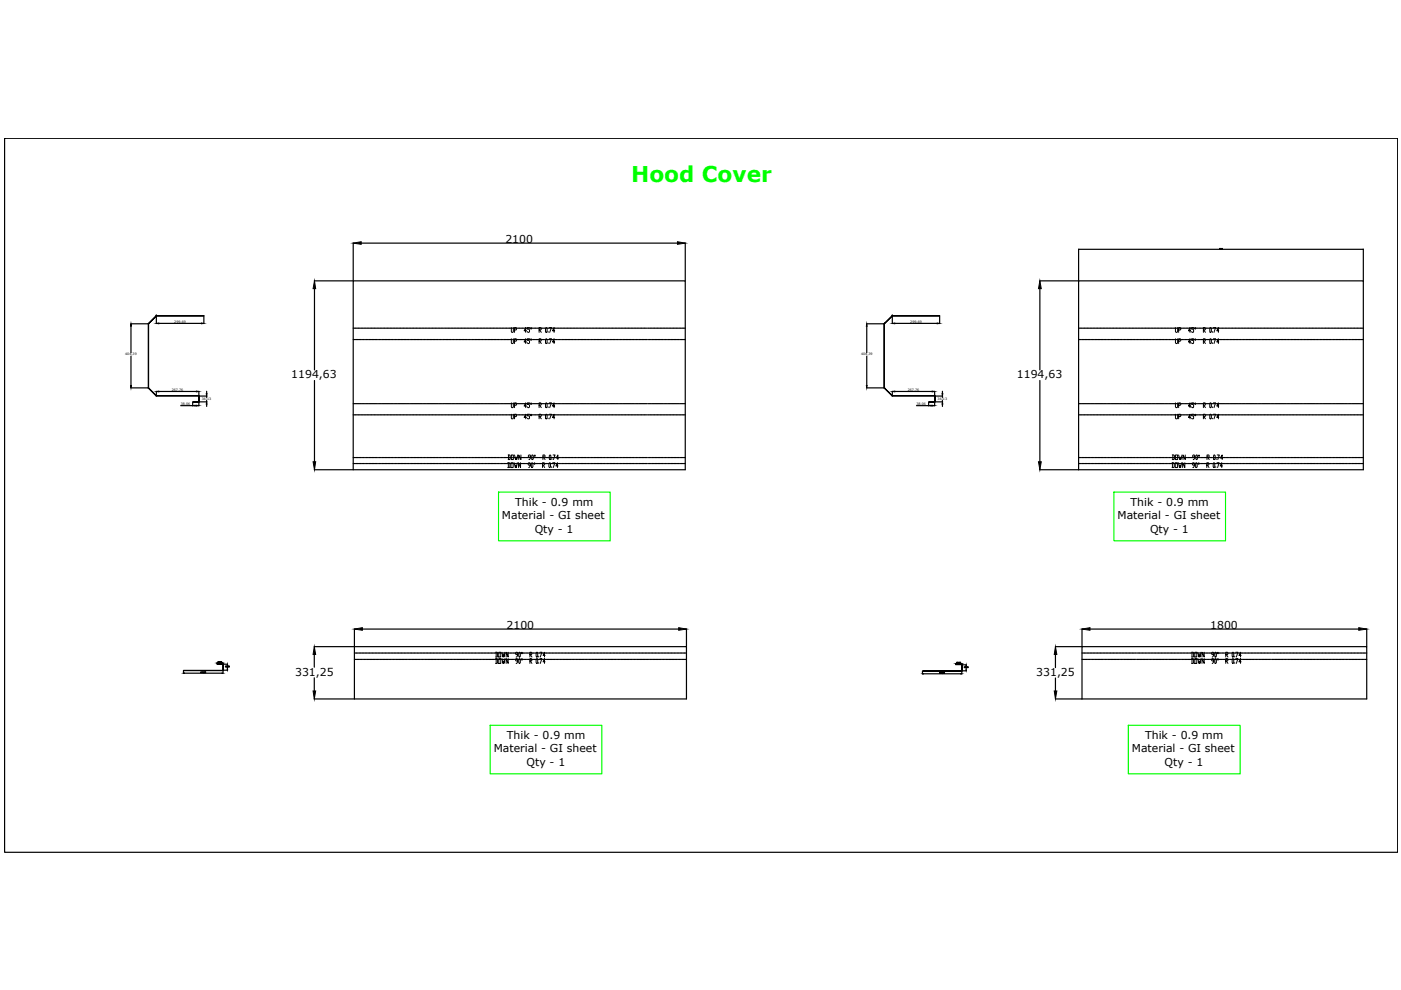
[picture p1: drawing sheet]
<svg xmlns="http://www.w3.org/2000/svg" width="297mm" height="210mm" viewBox="0 0 297 210" stroke-linecap="round" stroke-linejoin="round" font-family="sans-serif">
<defs><g id="words">
<text font-size="4.6" fill="#0f0" x="133.8" y="38.5">Hood Cover</text>
<g font-size="2.3">
<text x="107.1" y="51.5">2100</text>
<text x="61.8" y="80.2">1194,63</text>
<text x="215.6" y="80.2">1194,63</text>
<text x="109.2" y="107.2">Thik - 0.9 mm</text>
<text x="239.7" y="107.2">Thik - 0.9 mm</text>
<text x="106.4" y="110.1">Material - GI sheet</text>
<text x="113.4" y="112.9">Qty - 1</text>
<text x="236.9" y="110.1">Material - GI sheet</text>
<text x="243.8" y="112.9">Qty - 1</text>
<text x="107.4" y="133.3">2100</text>
<text x="256.6" y="133.3">1800</text>
<text x="62.6" y="143.2">331,25</text>
<text x="219.7" y="143.3">331,25</text>
<text x="104.7" y="159.5">Material - GI sheet</text>
<text x="107.5" y="156.6">Thik - 0.9 mm</text>
<text x="240" y="159.5">Material - GI sheet</text>
<text x="242.8" y="156.6">Thik - 0.9 mm</text>
<text x="111.6" y="162.3">Qty - 1</text>
<text x="246.9" y="162.3">Qty - 1</text>
</g>
<g font-size=".7">
<text x="37" y="68.4">299,69</text>
<text x="193" y="68.4">299,69</text>
<text x="26.5" y="75.3">404,39</text>
<text x="182.6" y="75.3">404,39</text>
<text x="36.4" y="82.8">267,76</text>
<text x="192.4" y="82.8">267,76</text>
<text x="38.3" y="85.8">38,06</text>
<text x="42.8" y="84.8">36,13</text>
<text x="194.3" y="85.8">38,06</text>
<text x="198.8" y="84.8">36,13</text>
</g>
</g></defs>
<!-- layer: 0 -->
<g fill="none" stroke="#000" stroke-width=".25">
<path d="M1 29.3h295.3v151.4h-295.3zM66.6 59.5h8.2M74.9 51.5v8M76.6 51.5h67M145.3 51.5v8M228.7 52.8v6.7h-8.3M228.8 52.9h60.2M258.6 52.7v.1M258.7 52.7h.1M258.8 52.8h.1M258.9 52.8h.1M259 52.8h.1"/>
<path d="M259.2 52.8h.1M289.1 52.8v6.7M27.7 68.7h3.8M27.8 69.2v5.6M27.8 75.5v6.2M31.4 68.6h.1M31.5 68.7v13.5zM33.1 67h.1M33.1 67l-1.6 1.6 1.6-1.6M33.1 66.9h.1M33.1 67h10.1zM33.1 67v1.6"/>
<path d="M33.7 68.6h9M43.2 67v1.6M66.7 61.2v17.2M74.9 69.6h.3M74.9 72h.3M75.3 69.6h.1M75.3 72h.1M75.5 69.6h.4M75.5 72h.4M76 69.6h.1M76 72h.1M76.2 69.6h.4"/>
<path d="M76.2 72h.4M76.7 69.6h.1M76.7 72h.1M76.8 69.6h.5M76.8 72h.5M77.3 69.6h.1M77.3 72h.1M77.5 69.6h.4M77.5 72h.4M78 69.6h.1M78 72h.1M78.2 69.6h.4"/>
<path d="M78.2 72h.4M78.7 69.6h.1M78.7 72h.1M78.9 69.6h.4M78.9 72h.4M79.4 69.6h.1M79.4 72h.1M79.5 69.6h.5M79.5 72h.5M80.1 69.6h.1M80.1 72h.1M80.3 69.6h.4"/>
<path d="M80.3 72h.4M80.8 69.6h.1M80.8 72h.1M80.9 69.6h.5M80.9 72h.5M81.4 69.6h.1M81.4 72h.1M81.6 69.6h.4M81.6 72h.4M82.1 69.6h.1M82.1 72h.1M82.3 69.6h.4"/>
<path d="M82.3 72h.4M82.8 69.6h.1M82.8 72h.1M83 69.6h.4M83 72h.4M83.5 69.6h.1M83.5 72h.1M83.7 69.6h.4M83.7 72h.4M84.2 69.6h.1M84.2 72h.1M84.3 69.6h.5"/>
<path d="M84.3 72h.5M84.8 69.6h.1M84.8 72h.1M85 69.6h.4M85 72h.4M85.5 69.6h.1M85.5 72h.1M85.7 69.6h.4M85.7 72h.4M86.2 69.6h.1M86.2 72h.1M86.4 69.6h.4"/>
<path d="M86.4 72h.4M86.9 69.6h.1M86.9 72h.1M87 69.6h.5M87 72h.5M87.6 69.6h.1M87.6 72h.1M87.8 69.6h.4M87.8 72h.4M88.3 69.6h.1M88.3 72h.1M88.4 69.6h.5"/>
<path d="M88.4 72h.5M88.9 69.6h.1M88.9 72h.1M89.1 69.6h.4M89.1 72h.4M89.6 69.6h.1M89.6 72h.1M89.8 69.6h.4M89.8 72h.4M90.3 69.6h.1M90.3 72h.1M90.5 69.6h.4"/>
<path d="M90.5 72h.4M91 69.6h.1M91 72h.1M91.1 69.6h.5M91.1 72h.5M91.7 69.6h.1M91.7 72h.1M91.8 69.6h.4M91.8 72h.4M92.3 69.6h.1M92.3 72h.1M92.5 69.6h.4"/>
<path d="M92.5 72h.4M93 69.6h.1M93 72h.1M93.2 69.6h.4M93.2 72h.4M93.7 69.6h.1M93.7 72h.1M93.9 69.6h.4M93.9 72h.4M94.4 69.6h.1M94.4 72h.1M94.6 69.6h.4"/>
<path d="M94.6 72h.4M95.1 69.6h.1M95.1 72h.1M95.3 69.6h.4M95.3 72h.4M95.8 69.6h.1M95.8 72h.1M95.9 69.6h.5M95.9 72h.5M96.4 69.6h.1M96.4 72h.1M96.6 69.6h.4"/>
<path d="M96.6 72h.4M97.1 69.6h.1M97.1 72h.1M97.3 69.6h.4M97.3 72h.4M97.8 69.6h.1M97.8 72h.1M98 69.6h.4M98 72h.4M98.5 69.6h.1M98.5 72h.1M98.6 69.6h.5"/>
<path d="M98.6 72h.5M99.1 69.6h.1M99.1 72h.1M99.3 69.6h.4M99.3 72h.4M99.8 69.6h.1M99.8 72h.1M100 69.6h.4M100 72h.4M100.5 69.6h.1M100.5 72h.1M100.7 69.6h.4"/>
<path d="M100.7 72h.4M101.2 69.6h.1M101.2 72h.1M101.3 69.6h.5M101.3 72h.5M101.9 69.6h.1M101.9 72h.1M102.1 69.6h.4M102.1 72h.4M102.6 69.6h.1M102.6 72h.1M102.7 69.6h.5"/>
<path d="M102.7 72h.5M103.3 69.6h.1M103.3 72h.1M103.4 69.6h.4M103.4 72h.4M103.9 69.6h.1M103.9 72h.1M104.1 69.6h.4M104.1 72h.4M104.6 69.6h.1M104.6 72h.1M104.8 69.6h.4"/>
<path d="M104.8 72h.4M105.3 69.6h.1M105.3 72h.1M105.5 69.6h.4M105.5 72h.4M106 69.6h.1M106 72h.1M106.1 69.6h.5M106.1 72h.5M106.6 69.6h.1M106.6 72h.1M106.8 69.6h.4"/>
<path d="M106.8 72h.4M107.3 69.6h.1M107.3 72h.1M107.5 69.6h.4M107.5 72h.4M108 69.6h.1M108 72h.1M108.2 69.6h.4M108.2 72h.4M108.7 69.6h.1M108.7 72h.1M108.9 69.6h.4"/>
<path d="M108.9 72h.4M109.4 69.6h.1M109.4 72h.1M109.6 69.6h.4M109.6 72h.4M110.1 69.6h.1M110.1 72h.1M110.2 69.6h.5M110.2 72h.5M110.7 69.6h.1M110.7 72h.1M110.9 69.6h.4"/>
<path d="M110.9 72h.4M111.4 69.6h.1M111.4 72h.1M111.6 69.6h.4M111.6 72h.4M112.1 69.6h.1M112.1 72h.1M112.3 69.6h.4M112.3 72h.4M112.8 69.6h.1M112.8 72h.1M112.9 69.6h.5"/>
<path d="M112.9 72h.5M113.5 69.6h.1M113.5 72h.1M113.6 69.6h.4M113.6 72h.4M114.1 69.6h.1M114.1 72h.1M114.3 69.6h.4M114.3 72h.4M114.8 69.6h.1M114.8 72h.1M115 69.6h.4"/>
<path d="M115 72h.4M115.5 69.6h.1M115.5 72h.1M115.7 69.6h.4M115.7 72h.4M116.2 69.6h.1M116.2 72h.1M116.4 69.6h.4M116.4 72h.4M116.9 69.6h.1M116.9 72h.1M117.1 69.6h.4"/>
<path d="M117.1 72h.4M117.6 69.6h.1M117.6 72h.1M117.7 69.6h.5M117.7 72h.5M118.2 69.6h.1M118.2 72h.1M118.4 69.6h.4M118.4 72h.4M118.9 69.6h.1M118.9 72h.1M119.1 69.6h.4"/>
<path d="M119.1 72h.4M119.6 69.6h.1M119.6 72h.1M119.8 69.6h.4M119.8 72h.4M120.3 69.6h.1M120.3 72h.1M120.4 69.6h.5M120.4 72h.5M120.9 69.6h.1M120.9 72h.1M121.1 69.6h.4"/>
<path d="M121.1 72h.4M121.6 69.6h.1M121.6 72h.1M121.8 69.6h.4M121.8 72h.4M122.3 69.6h.1M122.3 72h.1M122.5 69.6h.4M122.5 72h.4M123 69.6h.1M123 72h.1M123.2 69.6h.4"/>
<path d="M123.2 72h.4M123.7 69.6h.1M123.7 72h.1M123.9 69.6h.4M123.9 72h.4M124.4 69.6h.1M124.4 72h.1M124.5 69.6h.5M124.5 72h.5M125.1 69.6h.1M125.1 72h.1M125.2 69.6h.4"/>
<path d="M125.2 72h.4M125.7 69.6h.1M125.7 72h.1M125.9 69.6h.4M125.9 72h.4M126.4 69.6h.1M126.4 72h.1M126.6 69.6h.4M126.6 72h.4M127.1 69.6h.1M127.1 72h.1M127.3 69.6h.4"/>
<path d="M127.3 72h.4M127.8 69.6h.1M127.8 72h.1M127.9 69.6h.5M127.9 72h.5M128.4 69.6h.1M128.4 72h.1M128.6 69.6h.4M128.6 72h.4M129.1 69.6h.1M129.1 72h.1M129.3 69.6h.4"/>
<path d="M129.3 72h.4M129.8 69.6h.1M129.8 72h.1M130 69.6h.4M130 72h.4M130.5 69.6h.1M130.5 72h.1M130.7 69.6h.4M130.7 72h.4M131.2 69.6h.1M131.2 72h.1M131.4 69.6h.4"/>
<path d="M131.4 72h.4M131.9 69.6h.1M131.9 72h.1M132 69.6h.5M132 72h.5M132.5 69.6h.1M132.5 72h.1M132.7 69.6h.4M132.7 72h.4M133.2 69.6h.1M133.2 72h.1M133.4 69.6h.4"/>
<path d="M133.4 72h.4M133.9 69.6h.1M133.9 72h.1M134.1 69.6h.4M134.1 72h.4M134.6 69.6h.1M134.6 72h.1M134.7 69.6h.5M134.7 72h.5M135.3 69.6h.1M135.3 72h.1M135.4 69.6h.4"/>
<path d="M135.4 72h.4M135.9 69.6h.1M135.9 72h.1M136.1 69.6h.4M136.1 72h.4M136.6 69.6h.1M136.6 72h.1M136.8 69.6h.4M136.8 72h.4M137.3 69.6h.1M137.3 72h.1M137.5 69.6h.4"/>
<path d="M137.5 72h.4M138 69.6h.1M138 72h.1M138.2 69.6h.4M138.2 72h.4M138.7 69.6h.1M138.7 72h.1M138.9 69.6h.4M138.9 72h.4M139.4 69.6h.1M139.4 72h.1M139.5 69.6h.5"/>
<path d="M139.5 72h.5M140 69.6h.1M140 72h.1M140.2 69.6h.4M140.2 72h.4M140.7 69.6h.1M140.7 72h.1M140.9 69.6h.4M140.9 72h.4M141.4 69.6h.1M141.4 72h.1M141.6 69.6h.4"/>
<path d="M141.6 72h.4M142.1 69.6h.1M142.1 72h.1M142.2 69.6h.5M142.2 72h.5M142.7 69.6h.1M142.7 72h.1M142.9 69.6h.4M142.9 72h.4M143.4 69.6h.1M143.4 72h.1M143.6 69.6h.4"/>
<path d="M143.6 72h.4M144.1 69.6h.1M144.1 72h.1M144.3 69.6h.4M144.3 72h.4M144.8 69.6h.1M144.8 72h.1M145 69.6h.3M145 72h.3M183.8 68.7h3.7M183.8 69.2v5.6M183.8 75.5v6.2"/>
<path d="M187.5 68.7v13.5zM187.5 68.6h.1M187.5 68.7h.1M189.1 67h.1M189.1 67l-1.6 1.7 1.7-1.7M189.2 66.9h-.1M189.2 67h.1M189.2 67h10zM189.2 67v1.6M189.7 68.6h9M199.2 67v1.6M220.5 61.2v17.2"/>
<path d="M228.7 69.6h.4M228.7 72h.4M229.2 69.6h.1M229.2 72h.1M229.4 69.6h.4M229.4 72h.4M229.9 69.6h.1M229.9 72h.1M230 69.6h.5M230 72h.5M230.5 69.6h.1M230.5 72h.1"/>
<path d="M230.7 69.6h.4M230.7 72h.4M231.2 69.6h.1M231.2 72h.1M231.4 69.6h.5M231.4 72h.5M231.9 69.6h.1M231.9 72h.1M232.1 69.6h.4M232.1 72h.4M232.6 69.6h.1M232.6 72h.1"/>
<path d="M232.8 69.6h.4M232.8 72h.4M233.3 69.6h.1M233.3 72h.1M233.5 69.6h.4M233.5 72h.4M234 69.6h.1M234 72h.1M234.1 69.6h.5M234.1 72h.5M234.7 69.6h.1M234.7 72h.1"/>
<path d="M234.8 69.6h.4M234.8 72h.4M235.3 69.6h.1M235.3 72h.1M235.5 69.6h.4M235.5 72h.4M236 69.6h.1M236 72h.1M236.2 69.6h.4M236.2 72h.4M236.7 69.6h.1M236.7 72h.1"/>
<path d="M236.9 69.6h.4M236.9 72h.4M237.4 69.6h.1M237.4 72h.1M237.5 69.6h.5M237.5 72h.5M238 69.6h.1M238 72h.1M238.2 69.6h.4M238.2 72h.4M238.7 69.6h.1M238.7 72h.1"/>
<path d="M238.9 69.6h.5M238.9 72h.5M239.4 69.6h.1M239.4 72h.1M239.6 69.6h.4M239.6 72h.4M240.1 69.6h.1M240.1 72h.1M240.3 69.6h.4M240.3 72h.4M240.8 69.6h.1M240.8 72h.1"/>
<path d="M241 69.6h.4M241 72h.4M241.5 69.6h.1M241.5 72h.1M241.6 69.6h.5M241.6 72h.5M242.1 69.6h.1M242.1 72h.1M242.3 69.6h.4M242.3 72h.4M242.8 69.6h.1M242.8 72h.1"/>
<path d="M243 69.6h.4M243 72h.4M243.5 69.6h.1M243.5 72h.1M243.7 69.6h.4M243.7 72h.4M244.2 69.6h.1M244.2 72h.1M244.3 69.6h.5M244.3 72h.5M244.9 69.6h.1M244.9 72h.1"/>
<path d="M245 69.6h.4M245 72h.4M245.5 69.6h.1M245.5 72h.1M245.7 69.6h.5M245.7 72h.5M246.3 69.6h.1M246.3 72h.1M246.4 69.6h.4M246.4 72h.4M246.9 69.6h.1M246.9 72h.1"/>
<path d="M247.1 69.6h.4M247.1 72h.4M247.6 69.6h.1M247.6 72h.1M247.8 69.6h.4M247.8 72h.4M248.3 69.6h.1M248.3 72h.1M248.5 69.6h.4M248.5 72h.4M249 69.6h.1M249 72h.1"/>
<path d="M249.1 69.6h.5M249.1 72h.5M249.6 69.6h.1M249.6 72h.1M249.8 69.6h.4M249.8 72h.4M250.3 69.6h.1M250.3 72h.1M250.5 69.6h.4M250.5 72h.4M251 69.6h.1M251 72h.1"/>
<path d="M251.2 69.6h.4M251.2 72h.4M251.7 69.6h.1M251.7 72h.1M251.8 69.6h.5M251.8 72h.5M252.3 69.6h.1M252.3 72h.1M252.5 69.6h.4M252.5 72h.4M253 69.6h.1M253 72h.1"/>
<path d="M253.2 69.6h.5M253.2 72h.5M253.7 69.6h.1M253.7 72h.1M253.9 69.6h.4M253.9 72h.4M254.4 69.6h.1M254.4 72h.1M254.6 69.6h.4M254.6 72h.4M255.1 69.6h.1M255.1 72h.1"/>
<path d="M255.3 69.6h.4M255.3 72h.4M255.8 69.6h.1M255.8 72h.1M255.9 69.6h.5M255.9 72h.5M256.5 69.6h.1M256.5 72h.1M256.6 69.6h.4M256.6 72h.4M257.1 69.6h.1M257.1 72h.1"/>
<path d="M257.3 69.6h.4M257.3 72h.4M257.8 69.6h.1M257.8 72h.1M258 69.6h.4M258 72h.4M258.5 69.6h.1M258.5 72h.1M258.7 69.6h.4M258.7 72h.4M259.2 69.6h.1M259.2 72h.1"/>
<path d="M259.3 69.6h.5M259.3 72h.5M259.8 69.6h.1M259.8 72h.1M260 69.6h.5M260 72h.5M260.6 69.6h.1M260.6 72h.1M260.7 69.6h.5M260.7 72h.5M261.2 69.6h.1M261.2 72h.1"/>
<path d="M261.4 69.6h.4M261.4 72h.4M261.9 69.6h.1M261.9 72h.1M262.1 69.6h.4M262.1 72h.4M262.6 69.6h.1M262.6 72h.1M262.8 69.6h.4M262.8 72h.4M263.3 69.6h.1M263.3 72h.1"/>
<path d="M263.4 69.6h.5M263.4 72h.5M263.9 69.6h.1M263.9 72h.1M264.1 69.6h.4M264.1 72h.4M264.6 69.6h.1M264.6 72h.1M264.8 69.6h.4M264.8 72h.4M265.3 69.6h.1M265.3 72h.1"/>
<path d="M265.5 69.6h.4M265.5 72h.4M266 69.6h.1M266 72h.1M266.1 69.6h.5M266.1 72h.5M266.7 69.6h.1M266.7 72h.1M266.8 69.6h.5M266.8 72h.5M267.3 69.6h.1M267.3 72h.1"/>
<path d="M267.5 69.6h.5M267.5 72h.5M268.1 69.6h.1M268.1 72h.1M268.2 69.6h.4M268.2 72h.4M268.7 69.6h.1M268.7 72h.1M268.9 69.6h.4M268.9 72h.4M269.4 69.6h.1M269.4 72h.1"/>
<path d="M269.6 69.6h.4M269.6 72h.4M270.1 69.6h.1M270.1 72h.1M270.3 69.6h.4M270.3 72h.4M270.8 69.6h.1M270.8 72h.1M270.9 69.6h.5M270.9 72h.5M271.4 69.6h.1M271.4 72h.1"/>
<path d="M271.6 69.6h.4M271.6 72h.4M272.1 69.6h.1M272.1 72h.1M272.3 69.6h.4M272.3 72h.4M272.8 69.6h.1M272.8 72h.1M273 69.6h.4M273 72h.4M273.5 69.6h.1M273.5 72h.1"/>
<path d="M273.6 69.6h.5M273.6 72h.5M274.2 69.6h.1M274.2 72h.1M274.3 69.6h.5M274.3 72h.5M274.9 69.6h.1M274.9 72h.1M275 69.6h.5M275 72h.5M275.5 69.6h.1M275.5 72h.1"/>
<path d="M275.7 69.6h.4M275.7 72h.4M276.2 69.6h.1M276.2 72h.1M276.4 69.6h.4M276.4 72h.4M276.9 69.6h.1M276.9 72h.1M277.1 69.6h.4M277.1 72h.4M277.6 69.6h.1M277.6 72h.1"/>
<path d="M277.7 69.6h.5M277.7 72h.5M278.3 69.6h.1M278.3 72h.1M278.4 69.6h.4M278.4 72h.4M278.9 69.6h.1M278.9 72h.1M279.1 69.6h.4M279.1 72h.4M279.6 69.6h.1M279.6 72h.1"/>
<path d="M279.8 69.6h.4M279.8 72h.4M280.3 69.6h.1M280.3 72h.1M280.5 69.6h.4M280.5 72h.4M281 69.6h.1M281 72h.1M281.1 69.6h.5M281.1 72h.5M281.6 69.6h.1M281.6 72h.1"/>
<path d="M281.8 69.6h.5M281.8 72h.5M282.4 69.6h.1M282.4 72h.1M282.5 69.6h.5M282.5 72h.5M283 69.6h.1M283 72h.1M283.2 69.6h.4M283.2 72h.4M283.7 69.6h.1M283.7 72h.1"/>
<path d="M283.9 69.6h.4M283.9 72h.4M284.4 69.6h.1M284.4 72h.1M284.6 69.6h.4M284.6 72h.4M285.1 69.6h.1M285.1 72h.1M285.2 69.6h.5M285.2 72h.5M285.8 69.6h.1M285.8 72h.1"/>
<path d="M285.9 69.6h.4M285.9 72h.4M286.4 69.6h.1M286.4 72h.1M286.6 69.6h.4M286.6 72h.4M287.1 69.6h.1M287.1 72h.1M287.3 69.6h.4M287.3 72h.4M287.8 69.6h.1M287.8 72h.1"/>
<path d="M288 69.6h.4M288 72h.4M288.5 69.6h.1M288.5 72h.1M288.6 69.6h.5M288.6 72h.5M27.7 82.2h3.8M31.4 82.2v.1M31.5 82.2l1.6 1.7zM33.1 83.9h.1M33.1 83.9h9.1zM33.1 83v.9"/>
<path d="M33.7 83h8M40.9 85.3v.7h-2.6M41.4 86h.3M42.2 84v1.2zM42.2 83v1M42.2 85.2h.1M42.2 85.2v.8M42.2 84h1.7l-.1 .2M43.8 84.9l.1 .3h-3h1.3M43.8 83v.5M43.8 85.7v.5M66.6 99.6h78.7v-40.1h-70.4v40.1"/>
<path d="M66.7 80.7v17.2M74.9 85.6h.3M74.9 88h.3M74.9 97h.3M74.9 98.3h.3M75.3 85.6h.1M75.3 88h.1M75.3 97h.1M75.3 98.3h.1M75.5 85.6h.4M75.5 88h.4M75.5 97h.4"/>
<path d="M75.5 98.3h.4M76 85.6h.1M76 88h.1M76 97h.1M76 98.3h.1M76.2 85.6h.4M76.2 88h.4M76.2 97h.4M76.2 98.3h.4M76.7 85.6h.1M76.7 88h.1M76.7 97h.1"/>
<path d="M76.7 98.3h.1M76.8 85.6h.5M76.8 88h.5M76.8 97h.5M76.8 98.3h.5M77.3 85.6h.1M77.3 88h.1M77.3 97h.1M77.3 98.3h.1M77.5 85.6h.4M77.5 88h.4M77.5 97h.4"/>
<path d="M77.5 98.3h.4M78 85.6h.1M78 88h.1M78 97h.1M78 98.3h.1M78.2 85.6h.4M78.2 88h.4M78.2 97h.4M78.2 98.3h.4M78.7 85.6h.1M78.7 88h.1M78.7 97h.1"/>
<path d="M78.7 98.3h.1M78.9 85.6h.4M78.9 88h.4M78.9 97h.4M78.9 98.3h.4M79.4 85.6h.1M79.4 88h.1M79.4 97h.1M79.4 98.3h.1M79.5 85.6h.5M79.5 88h.5M79.5 97h.5"/>
<path d="M79.5 98.3h.5M80.1 85.6h.1M80.1 88h.1M80.1 97h.1M80.1 98.3h.1M80.3 85.6h.4M80.3 88h.4M80.3 97h.4M80.3 98.3h.4M80.8 85.6h.1M80.8 88h.1M80.8 97h.1"/>
<path d="M80.8 98.3h.1M80.9 85.6h.5M80.9 88h.5M80.9 97h.5M80.9 98.3h.5M81.4 85.6h.1M81.4 88h.1M81.4 97h.1M81.4 98.3h.1M81.6 85.6h.4M81.6 88h.4M81.6 97h.4"/>
<path d="M81.6 98.3h.4M82.1 85.6h.1M82.1 88h.1M82.1 97h.1M82.1 98.3h.1M82.3 85.6h.4M82.3 88h.4M82.3 97h.4M82.3 98.3h.4M82.8 85.6h.1M82.8 88h.1M82.8 97h.1"/>
<path d="M82.8 98.3h.1M83 85.6h.4M83 88h.4M83 97h.4M83 98.3h.4M83.5 85.6h.1M83.5 88h.1M83.5 97h.1M83.5 98.3h.1M83.7 85.6h.4M83.7 88h.4M83.7 97h.4"/>
<path d="M83.7 98.3h.4M84.2 85.6h.1M84.2 88h.1M84.2 97h.1M84.2 98.3h.1M84.3 85.6h.5M84.3 88h.5M84.3 97h.5M84.3 98.3h.5M84.8 85.6h.1M84.8 88h.1M84.8 97h.1"/>
<path d="M84.8 98.3h.1M85 85.6h.4M85 88h.4M85 97h.4M85 98.3h.4M85.5 85.6h.1M85.5 88h.1M85.5 97h.1M85.5 98.3h.1M85.7 85.6h.4M85.7 88h.4M85.7 97h.4"/>
<path d="M85.7 98.3h.4M86.2 85.6h.1M86.2 88h.1M86.2 97h.1M86.2 98.3h.1M86.4 85.6h.4M86.4 88h.4M86.4 97h.4M86.4 98.3h.4M86.9 85.6h.1M86.9 88h.1M86.9 97h.1"/>
<path d="M86.9 98.3h.1M87 85.6h.5M87 88h.5M87 97h.5M87 98.3h.5M87.6 85.6h.1M87.6 88h.1M87.6 97h.1M87.6 98.3h.1M87.8 85.6h.4M87.8 88h.4M87.8 97h.4"/>
<path d="M87.8 98.3h.4M88.3 85.6h.1M88.3 88h.1M88.3 97h.1M88.3 98.3h.1M88.4 85.6h.5M88.4 88h.5M88.4 97h.5M88.4 98.3h.5M88.9 85.6h.1M88.9 88h.1M88.9 97h.1"/>
<path d="M88.9 98.3h.1M89.1 85.6h.4M89.1 88h.4M89.1 97h.4M89.1 98.3h.4M89.6 85.6h.1M89.6 88h.1M89.6 97h.1M89.6 98.3h.1M89.8 85.6h.4M89.8 88h.4M89.8 97h.4"/>
<path d="M89.8 98.3h.4M90.3 85.6h.1M90.3 88h.1M90.3 97h.1M90.3 98.3h.1M90.5 85.6h.4M90.5 88h.4M90.5 97h.4M90.5 98.3h.4M91 85.6h.1M91 88h.1M91 97h.1"/>
<path d="M91 98.3h.1M91.1 85.6h.5M91.1 88h.5M91.1 97h.5M91.1 98.3h.5M91.7 85.6h.1M91.7 88h.1M91.7 97h.1M91.7 98.3h.1M91.8 85.6h.4M91.8 88h.4M91.8 97h.4"/>
<path d="M91.8 98.3h.4M92.3 85.6h.1M92.3 88h.1M92.3 97h.1M92.3 98.3h.1M92.5 85.6h.4M92.5 88h.4M92.5 97h.4M92.5 98.3h.4M93 85.6h.1M93 88h.1M93 97h.1"/>
<path d="M93 98.3h.1M93.2 85.6h.4M93.2 88h.4M93.2 97h.4M93.2 98.3h.4M93.7 85.6h.1M93.7 88h.1M93.7 97h.1M93.7 98.3h.1M93.9 85.6h.4M93.9 88h.4M93.9 97h.4"/>
<path d="M93.9 98.3h.4M94.4 85.6h.1M94.4 88h.1M94.4 97h.1M94.4 98.3h.1M94.6 85.6h.4M94.6 88h.4M94.6 97h.4M94.6 98.3h.4M95.1 85.6h.1M95.1 88h.1M95.1 97h.1"/>
<path d="M95.1 98.3h.1M95.3 85.6h.4M95.3 88h.4M95.3 97h.4M95.3 98.3h.4M95.8 85.6h.1M95.8 88h.1M95.8 97h.1M95.8 98.3h.1M95.9 85.6h.5M95.9 88h.5M95.9 97h.5"/>
<path d="M95.9 98.3h.5M96.4 85.6h.1M96.4 88h.1M96.4 97h.1M96.4 98.3h.1M96.6 85.6h.4M96.6 88h.4M96.6 97h.4M96.6 98.3h.4M97.1 85.6h.1M97.1 88h.1M97.1 97h.1"/>
<path d="M97.1 98.3h.1M97.3 85.6h.4M97.3 88h.4M97.3 97h.4M97.3 98.3h.4M97.8 85.6h.1M97.8 88h.1M97.8 97h.1M97.8 98.3h.1M98 85.6h.4M98 88h.4M98 97h.4"/>
<path d="M98 98.3h.4M98.5 85.6h.1M98.5 88h.1M98.5 97h.1M98.5 98.3h.1M98.6 85.6h.5M98.6 88h.5M98.6 97h.5M98.6 98.3h.5M99.1 85.6h.1M99.1 88h.1M99.1 97h.1"/>
<path d="M99.1 98.3h.1M99.3 85.6h.4M99.3 88h.4M99.3 97h.4M99.3 98.3h.4M99.8 85.6h.1M99.8 88h.1M99.8 97h.1M99.8 98.3h.1M100 85.6h.4M100 88h.4M100 97h.4"/>
<path d="M100 98.3h.4M100.5 85.6h.1M100.5 88h.1M100.5 97h.1M100.5 98.3h.1M100.7 85.6h.4M100.7 88h.4M100.7 97h.4M100.7 98.3h.4M101.2 85.6h.1M101.2 88h.1M101.2 97h.1"/>
<path d="M101.2 98.3h.1M101.3 85.6h.5M101.3 88h.5M101.3 97h.5M101.3 98.3h.5M101.9 85.6h.1M101.9 88h.1M101.9 97h.1M101.9 98.3h.1M102.1 85.6h.4M102.1 88h.4M102.1 97h.4"/>
<path d="M102.1 98.3h.4M102.6 85.6h.1M102.6 88h.1M102.6 97h.1M102.6 98.3h.1M102.7 85.6h.5M102.7 88h.5M102.7 97h.5M102.7 98.3h.5M103.3 85.6h.1M103.3 88h.1M103.3 97h.1"/>
<path d="M103.3 98.3h.1M103.4 85.6h.4M103.4 88h.4M103.4 97h.4M103.4 98.3h.4M103.9 85.6h.1M103.9 88h.1M103.9 97h.1M103.9 98.3h.1M104.1 85.6h.4M104.1 88h.4M104.1 97h.4"/>
<path d="M104.1 98.3h.4M104.6 85.6h.1M104.6 88h.1M104.6 97h.1M104.6 98.3h.1M104.8 85.6h.4M104.8 88h.4M104.8 97h.4M104.8 98.3h.4M105.3 85.6h.1M105.3 88h.1M105.3 97h.1"/>
<path d="M105.3 98.3h.1M105.5 85.6h.4M105.5 88h.4M105.5 97h.4M105.5 98.3h.4M106 85.6h.1M106 88h.1M106 97h.1M106 98.3h.1M106.1 85.6h.5M106.1 88h.5M106.1 97h.5"/>
<path d="M106.1 98.3h.5M106.6 85.6h.1M106.6 88h.1M106.6 97h.1M106.6 98.3h.1M106.8 85.6h.4M106.8 88h.4M106.8 97h.4M106.8 98.3h.4M107.3 85.6h.1M107.3 88h.1M107.3 97h.1"/>
<path d="M107.3 98.3h.1M107.5 85.6h.4M107.5 88h.4M107.5 97h.4M107.5 98.3h.4M108 85.6h.1M108 88h.1M108 97h.1M108 98.3h.1M108.2 85.6h.4M108.2 88h.4M108.2 97h.4"/>
<path d="M108.2 98.3h.4M108.7 85.6h.1M108.7 88h.1M108.7 97h.1M108.7 98.3h.1M108.9 85.6h.4M108.9 88h.4M108.9 97h.4M108.9 98.3h.4M109.4 85.6h.1M109.4 88h.1M109.4 97h.1"/>
<path d="M109.4 98.3h.1M109.6 85.6h.4M109.6 88h.4M109.6 97h.4M109.6 98.3h.4M110.1 85.6h.1M110.1 88h.1M110.1 97h.1M110.1 98.3h.1M110.2 85.6h.5M110.2 88h.5M110.2 97h.5"/>
<path d="M110.2 98.3h.5M110.7 85.6h.1M110.7 88h.1M110.7 97h.1M110.7 98.3h.1M110.9 85.6h.4M110.9 88h.4M110.9 97h.4M110.9 98.3h.4M111.4 85.6h.1M111.4 88h.1M111.4 97h.1"/>
<path d="M111.4 98.3h.1M111.6 85.6h.4M111.6 88h.4M111.6 97h.4M111.6 98.3h.4M112.1 85.6h.1M112.1 88h.1M112.1 97h.1M112.1 98.3h.1M112.3 85.6h.4M112.3 88h.4M112.3 97h.4"/>
<path d="M112.3 98.3h.4M112.8 85.6h.1M112.8 88h.1M112.8 97h.1M112.8 98.3h.1M112.9 85.6h.5M112.9 88h.5M112.9 97h.5M112.9 98.3h.5M113.5 85.6h.1M113.5 88h.1M113.5 97h.1"/>
<path d="M113.5 98.3h.1M113.6 85.6h.4M113.6 88h.4M113.6 97h.4M113.6 98.3h.4M114.1 85.6h.1M114.1 88h.1M114.1 97h.1M114.1 98.3h.1M114.3 85.6h.4M114.3 88h.4M114.3 97h.4"/>
<path d="M114.3 98.3h.4M114.8 85.6h.1M114.8 88h.1M114.8 97h.1M114.8 98.3h.1M115 85.6h.4M115 88h.4M115 97h.4M115 98.3h.4M115.5 85.6h.1M115.5 88h.1M115.5 97h.1"/>
<path d="M115.5 98.3h.1M115.7 85.6h.4M115.7 88h.4M115.7 97h.4M115.7 98.3h.4M116.2 85.6h.1M116.2 88h.1M116.2 97h.1M116.2 98.3h.1M116.4 85.6h.4M116.4 88h.4M116.4 97h.4"/>
<path d="M116.4 98.3h.4M116.9 85.6h.1M116.9 88h.1M116.9 97h.1M116.9 98.3h.1M117.1 85.6h.4M117.1 88h.4M117.1 97h.4M117.1 98.3h.4M117.6 85.6h.1M117.6 88h.1M117.6 97h.1"/>
<path d="M117.6 98.3h.1M117.7 85.6h.5M117.7 88h.5M117.7 97h.5M117.7 98.3h.5M118.2 85.6h.1M118.2 88h.1M118.2 97h.1M118.2 98.3h.1M118.4 85.6h.4M118.4 88h.4M118.4 97h.4"/>
<path d="M118.4 98.3h.4M118.9 85.6h.1M118.9 88h.1M118.9 97h.1M118.9 98.3h.1M119.1 85.6h.4M119.1 88h.4M119.1 97h.4M119.1 98.3h.4M119.6 85.6h.1M119.6 88h.1M119.6 97h.1"/>
<path d="M119.6 98.3h.1M119.8 85.6h.4M119.8 88h.4M119.8 97h.4M119.8 98.3h.4M120.3 85.6h.1M120.3 88h.1M120.3 97h.1M120.3 98.3h.1M120.4 85.6h.5M120.4 88h.5M120.4 97h.5"/>
<path d="M120.4 98.3h.5M120.9 85.6h.1M120.9 88h.1M120.9 97h.1M120.9 98.3h.1M121.1 85.6h.4M121.1 88h.4M121.1 97h.4M121.1 98.3h.4M121.6 85.6h.1M121.6 88h.1M121.6 97h.1"/>
<path d="M121.6 98.3h.1M121.8 85.6h.4M121.8 88h.4M121.8 97h.4M121.8 98.3h.4M122.3 85.6h.1M122.3 88h.1M122.3 97h.1M122.3 98.3h.1M122.5 85.6h.4M122.5 88h.4M122.5 97h.4"/>
<path d="M122.5 98.3h.4M123 85.6h.1M123 88h.1M123 97h.1M123 98.3h.1M123.2 85.6h.4M123.2 88h.4M123.2 97h.4M123.2 98.3h.4M123.7 85.6h.1M123.7 88h.1M123.7 97h.1"/>
<path d="M123.7 98.3h.1M123.9 85.6h.4M123.9 88h.4M123.9 97h.4M123.9 98.3h.4M124.4 85.6h.1M124.4 88h.1M124.4 97h.1M124.4 98.3h.1M124.5 85.6h.5M124.5 88h.5M124.5 97h.5"/>
<path d="M124.5 98.3h.5M125.1 85.6h.1M125.1 88h.1M125.1 97h.1M125.1 98.3h.1M125.2 85.6h.4M125.2 88h.4M125.2 97h.4M125.2 98.3h.4M125.7 85.6h.1M125.7 88h.1M125.7 97h.1"/>
<path d="M125.7 98.3h.1M125.9 85.6h.4M125.9 88h.4M125.9 97h.4M125.9 98.3h.4M126.4 85.6h.1M126.4 88h.1M126.4 97h.1M126.4 98.3h.1M126.6 85.6h.4M126.6 88h.4M126.6 97h.4"/>
<path d="M126.6 98.3h.4M127.1 85.6h.1M127.1 88h.1M127.1 97h.1M127.1 98.3h.1M127.3 85.6h.4M127.3 88h.4M127.3 97h.4M127.3 98.3h.4M127.8 85.6h.1M127.8 88h.1M127.8 97h.1"/>
<path d="M127.8 98.3h.1M127.9 85.6h.5M127.9 88h.5M127.9 97h.5M127.9 98.3h.5M128.4 85.6h.1M128.4 88h.1M128.4 97h.1M128.4 98.3h.1M128.6 85.6h.4M128.6 88h.4M128.6 97h.4"/>
<path d="M128.6 98.3h.4M129.1 85.6h.1M129.1 88h.1M129.1 97h.1M129.1 98.3h.1M129.3 85.6h.4M129.3 88h.4M129.3 97h.4M129.3 98.3h.4M129.8 85.6h.1M129.8 88h.1M129.8 97h.1"/>
<path d="M129.8 98.3h.1M130 85.6h.4M130 88h.4M130 97h.4M130 98.3h.4M130.5 85.6h.1M130.5 88h.1M130.5 97h.1M130.5 98.3h.1M130.7 85.6h.4M130.7 88h.4M130.7 97h.4"/>
<path d="M130.7 98.3h.4M131.2 85.6h.1M131.2 88h.1M131.2 97h.1M131.2 98.3h.1M131.4 85.6h.4M131.4 88h.4M131.4 97h.4M131.4 98.3h.4M131.9 85.6h.1M131.9 88h.1M131.9 97h.1"/>
<path d="M131.9 98.3h.1M132 85.6h.5M132 88h.5M132 97h.5M132 98.3h.5M132.5 85.6h.1M132.5 88h.1M132.5 97h.1M132.5 98.3h.1M132.7 85.6h.4M132.7 88h.4M132.7 97h.4"/>
<path d="M132.7 98.3h.4M133.2 85.6h.1M133.2 88h.1M133.2 97h.1M133.2 98.3h.1M133.4 85.6h.4M133.4 88h.4M133.4 97h.4M133.4 98.3h.4M133.9 85.6h.1M133.9 88h.1M133.9 97h.1"/>
<path d="M133.9 98.3h.1M134.1 85.6h.4M134.1 88h.4M134.1 97h.4M134.1 98.3h.4M134.6 85.6h.1M134.6 88h.1M134.6 97h.1M134.6 98.3h.1M134.7 85.6h.5M134.7 88h.5M134.7 97h.5"/>
<path d="M134.7 98.3h.5M135.3 85.6h.1M135.3 88h.1M135.3 97h.1M135.3 98.3h.1M135.4 85.6h.4M135.4 88h.4M135.4 97h.4M135.4 98.3h.4M135.9 85.6h.1M135.9 88h.1M135.9 97h.1"/>
<path d="M135.9 98.3h.1M136.1 85.6h.4M136.1 88h.4M136.1 97h.4M136.1 98.3h.4M136.6 85.6h.1M136.6 88h.1M136.6 97h.1M136.6 98.3h.1M136.8 85.6h.4M136.8 88h.4M136.8 97h.4"/>
<path d="M136.8 98.3h.4M137.3 85.6h.1M137.3 88h.1M137.3 97h.1M137.3 98.3h.1M137.5 85.6h.4M137.5 88h.4M137.5 97h.4M137.5 98.3h.4M138 85.6h.1M138 88h.1M138 97h.1"/>
<path d="M138 98.3h.1M138.2 85.6h.4M138.2 88h.4M138.2 97h.4M138.2 98.3h.4M138.7 85.6h.1M138.7 88h.1M138.7 97h.1M138.7 98.3h.1M138.9 85.6h.4M138.9 88h.4M138.9 97h.4"/>
<path d="M138.9 98.3h.4M139.4 85.6h.1M139.4 88h.1M139.4 97h.1M139.4 98.3h.1M139.5 85.6h.5M139.5 88h.5M139.5 97h.5M139.5 98.3h.5M140 85.6h.1M140 88h.1M140 97h.1"/>
<path d="M140 98.3h.1M140.2 85.6h.4M140.2 88h.4M140.2 97h.4M140.2 98.3h.4M140.7 85.6h.1M140.7 88h.1M140.7 97h.1M140.7 98.3h.1M140.9 85.6h.4M140.9 88h.4M140.9 97h.4"/>
<path d="M140.9 98.3h.4M141.4 85.6h.1M141.4 88h.1M141.4 97h.1M141.4 98.3h.1M141.6 85.6h.4M141.6 88h.4M141.6 97h.4M141.6 98.3h.4M142.1 85.6h.1M142.1 88h.1M142.1 97h.1"/>
<path d="M142.1 98.3h.1M142.2 85.6h.5M142.2 88h.5M142.2 97h.5M142.2 98.3h.5M142.7 85.6h.1M142.7 88h.1M142.7 97h.1M142.7 98.3h.1M142.9 85.6h.4M142.9 88h.4M142.9 97h.4"/>
<path d="M142.9 98.3h.4M143.4 85.6h.1M143.4 88h.1M143.4 97h.1M143.4 98.3h.1M143.6 85.6h.4M143.6 88h.4M143.6 97h.4M143.6 98.3h.4M144.1 85.6h.1M144.1 88h.1M144.1 97h.1"/>
<path d="M144.1 98.3h.1M144.3 85.6h.4M144.3 88h.4M144.3 97h.4M144.3 98.3h.4M144.8 85.6h.1M144.8 88h.1M144.8 97h.1M144.8 98.3h.1M145 85.6h.3M145 88h.3M145 97h.3"/>
<path d="M145 98.3h.3M183.8 82.2h3.7M187.5 82.2v.1M187.5 82.3l1.7 1.6zM187.5 82.2h.1M189.1 83.9h.1M189.2 83.9h.1M189.2 83.9h9zM189.2 83v.9M189.7 83h8M196.9 85.3v.7h-2.6M197.4 86h.3"/>
<path d="M198.1 83.9l.1 .1M198.2 84h.1M198.2 85.2h.1M198.2 85.2h-1.3h1.3M198.2 83v.9M198.2 85.2v.8M198.2 85.2h-.1M198.2 84v1.2v-1.2M198.2 84h1.7M198.2 85.2h1.7M199.8 83v.5M199.8 84v.2"/>
<path d="M199.8 84.9v.3M199.8 85.7v.5M220.4 99.6h68.7v-40.1h-60.4v40.1M220.5 80.7v17.2M228.7 85.6h.4M228.7 88h.4M228.7 97h.4M228.7 98.3h.4M229.2 85.6h.1M229.2 88h.1M229.2 97h.1M229.2 98.3h.1"/>
<path d="M229.4 85.6h.4M229.4 88h.4M229.4 97h.4M229.4 98.3h.4M229.9 85.6h.1M229.9 88h.1M229.9 97h.1M229.9 98.3h.1M230 85.6h.5M230 88h.5M230 97h.5M230 98.3h.5"/>
<path d="M230.5 85.6h.1M230.5 88h.1M230.5 97h.1M230.5 98.3h.1M230.7 85.6h.4M230.7 88h.4M230.7 97h.4M230.7 98.3h.4M231.2 85.6h.1M231.2 88h.1M231.2 97h.1M231.2 98.3h.1"/>
<path d="M231.4 85.6h.5M231.4 88h.5M231.4 97h.5M231.4 98.3h.5M231.9 85.6h.1M231.9 88h.1M231.9 97h.1M231.9 98.3h.1M232.1 85.6h.4M232.1 88h.4M232.1 97h.4M232.1 98.3h.4"/>
<path d="M232.6 85.6h.1M232.6 88h.1M232.6 97h.1M232.6 98.3h.1M232.8 85.6h.4M232.8 88h.4M232.8 97h.4M232.8 98.3h.4M233.3 85.6h.1M233.3 88h.1M233.3 97h.1M233.3 98.3h.1"/>
<path d="M233.5 85.6h.4M233.5 88h.4M233.5 97h.4M233.5 98.3h.4M234 85.6h.1M234 88h.1M234 97h.1M234 98.3h.1M234.1 85.6h.5M234.1 88h.5M234.1 97h.5M234.1 98.3h.5"/>
<path d="M234.7 85.6h.1M234.7 88h.1M234.7 97h.1M234.7 98.3h.1M234.8 85.6h.4M234.8 88h.4M234.8 97h.4M234.8 98.3h.4M235.3 85.6h.1M235.3 88h.1M235.3 97h.1M235.3 98.3h.1"/>
<path d="M235.5 85.6h.4M235.5 88h.4M235.5 97h.4M235.5 98.3h.4M236 85.6h.1M236 88h.1M236 97h.1M236 98.3h.1M236.2 85.6h.4M236.2 88h.4M236.2 97h.4M236.2 98.3h.4"/>
<path d="M236.7 85.6h.1M236.7 88h.1M236.7 97h.1M236.7 98.3h.1M236.9 85.6h.4M236.9 88h.4M236.9 97h.4M236.9 98.3h.4M237.4 85.6h.1M237.4 88h.1M237.4 97h.1M237.4 98.3h.1"/>
<path d="M237.5 85.6h.5M237.5 88h.5M237.5 97h.5M237.5 98.3h.5M238 85.6h.1M238 88h.1M238 97h.1M238 98.3h.1M238.2 85.6h.4M238.2 88h.4M238.2 97h.4M238.2 98.3h.4"/>
<path d="M238.7 85.6h.1M238.7 88h.1M238.7 97h.1M238.7 98.3h.1M238.9 85.6h.5M238.9 88h.5M238.9 97h.5M238.9 98.3h.5M239.4 85.6h.1M239.4 88h.1M239.4 97h.1M239.4 98.3h.1"/>
<path d="M239.6 85.6h.4M239.6 88h.4M239.6 97h.4M239.6 98.3h.4M240.1 85.6h.1M240.1 88h.1M240.1 97h.1M240.1 98.3h.1M240.3 85.6h.4M240.3 88h.4M240.3 97h.4M240.3 98.3h.4"/>
<path d="M240.8 85.6h.1M240.8 88h.1M240.8 97h.1M240.8 98.3h.1M241 85.6h.4M241 88h.4M241 97h.4M241 98.3h.4M241.5 85.6h.1M241.5 88h.1M241.5 97h.1M241.5 98.3h.1"/>
<path d="M241.6 85.6h.5M241.6 88h.5M241.6 97h.5M241.6 98.3h.5M242.1 85.6h.1M242.1 88h.1M242.1 97h.1M242.1 98.3h.1M242.3 85.6h.4M242.3 88h.4M242.3 97h.4M242.3 98.3h.4"/>
<path d="M242.8 85.6h.1M242.8 88h.1M242.8 97h.1M242.8 98.3h.1M243 85.6h.4M243 88h.4M243 97h.4M243 98.3h.4M243.5 85.6h.1M243.5 88h.1M243.5 97h.1M243.5 98.3h.1"/>
<path d="M243.7 85.6h.4M243.7 88h.4M243.7 97h.4M243.7 98.3h.4M244.2 85.6h.1M244.2 88h.1M244.2 97h.1M244.2 98.3h.1M244.3 85.6h.5M244.3 88h.5M244.3 97h.5M244.3 98.3h.5"/>
<path d="M244.9 85.6h.1M244.9 88h.1M244.9 97h.1M244.9 98.3h.1M245 85.6h.4M245 88h.4M245 97h.4M245 98.3h.4M245.5 85.6h.1M245.5 88h.1M245.5 97h.1M245.5 98.3h.1"/>
<path d="M245.7 85.6h.5M245.7 88h.5M245.7 97h.5M245.7 98.3h.5M246.3 85.6h.1M246.3 88h.1M246.3 97h.1M246.3 98.3h.1M246.4 85.6h.4M246.4 88h.4M246.4 97h.4M246.4 98.3h.4"/>
<path d="M246.9 85.6h.1M246.9 88h.1M246.9 97h.1M246.9 98.3h.1M247.1 85.6h.4M247.1 88h.4M247.1 97h.4M247.1 98.3h.4M247.6 85.6h.1M247.6 88h.1M247.6 97h.1M247.6 98.3h.1"/>
<path d="M247.8 85.6h.4M247.8 88h.4M247.8 97h.4M247.8 98.3h.4M248.3 85.6h.1M248.3 88h.1M248.3 97h.1M248.3 98.3h.1M248.5 85.6h.4M248.5 88h.4M248.5 97h.4M248.5 98.3h.4"/>
<path d="M249 85.6h.1M249 88h.1M249 97h.1M249 98.3h.1M249.1 85.6h.5M249.1 88h.5M249.1 97h.5M249.1 98.3h.5M249.6 85.6h.1M249.6 88h.1M249.6 97h.1M249.6 98.3h.1"/>
<path d="M249.8 85.6h.4M249.8 88h.4M249.8 97h.4M249.8 98.3h.4M250.3 85.6h.1M250.3 88h.1M250.3 97h.1M250.3 98.3h.1M250.5 85.6h.4M250.5 88h.4M250.5 97h.4M250.5 98.3h.4"/>
<path d="M251 85.6h.1M251 88h.1M251 97h.1M251 98.3h.1M251.2 85.6h.4M251.2 88h.4M251.2 97h.4M251.2 98.3h.4M251.7 85.6h.1M251.7 88h.1M251.7 97h.1M251.7 98.3h.1"/>
<path d="M251.8 85.6h.5M251.8 88h.5M251.8 97h.5M251.8 98.3h.5M252.3 85.6h.1M252.3 88h.1M252.3 97h.1M252.3 98.3h.1M252.5 85.6h.4M252.5 88h.4M252.5 97h.4M252.5 98.3h.4"/>
<path d="M253 85.6h.1M253 88h.1M253 97h.1M253 98.3h.1M253.2 85.6h.5M253.2 88h.5M253.2 97h.5M253.2 98.3h.5M253.7 85.6h.1M253.7 88h.1M253.7 97h.1M253.7 98.3h.1"/>
<path d="M253.9 85.6h.4M253.9 88h.4M253.9 97h.4M253.9 98.3h.4M254.4 85.6h.1M254.4 88h.1M254.4 97h.1M254.4 98.3h.1M254.6 85.6h.4M254.6 88h.4M254.6 97h.4M254.6 98.3h.4"/>
<path d="M255.1 85.6h.1M255.1 88h.1M255.1 97h.1M255.1 98.3h.1M255.3 85.6h.4M255.3 88h.4M255.3 97h.4M255.3 98.3h.4M255.8 85.6h.1M255.8 88h.1M255.8 97h.1M255.8 98.3h.1"/>
<path d="M255.9 85.6h.5M255.9 88h.5M255.9 97h.5M255.9 98.3h.5M256.5 85.6h.1M256.5 88h.1M256.5 97h.1M256.5 98.3h.1M256.6 85.6h.4M256.6 88h.4M256.6 97h.4M256.6 98.3h.4"/>
<path d="M257.1 85.6h.1M257.1 88h.1M257.1 97h.1M257.1 98.3h.1M257.3 85.6h.4M257.3 88h.4M257.3 97h.4M257.3 98.3h.4M257.8 85.6h.1M257.8 88h.1M257.8 97h.1M257.8 98.3h.1"/>
<path d="M258 85.6h.4M258 88h.4M258 97h.4M258 98.3h.4M258.5 85.6h.1M258.5 88h.1M258.5 97h.1M258.5 98.3h.1M258.7 85.6h.4M258.7 88h.4M258.7 97h.4M258.7 98.3h.4"/>
<path d="M259.2 85.6h.1M259.2 88h.1M259.2 97h.1M259.2 98.3h.1M259.3 85.6h.5M259.3 88h.5M259.3 97h.5M259.3 98.3h.5M259.8 85.6h.1M259.8 88h.1M259.8 97h.1M259.8 98.3h.1"/>
<path d="M260 85.6h.5M260 88h.5M260 97h.5M260 98.3h.5M260.6 85.6h.1M260.6 88h.1M260.6 97h.1M260.6 98.3h.1M260.7 85.6h.5M260.7 88h.5M260.7 97h.5M260.7 98.3h.5"/>
<path d="M261.2 85.6h.1M261.2 88h.1M261.2 97h.1M261.2 98.3h.1M261.4 85.6h.4M261.4 88h.4M261.4 97h.4M261.4 98.3h.4M261.9 85.6h.1M261.9 88h.1M261.9 97h.1M261.9 98.3h.1"/>
<path d="M262.1 85.6h.4M262.1 88h.4M262.1 97h.4M262.1 98.3h.4M262.6 85.6h.1M262.6 88h.1M262.6 97h.1M262.6 98.3h.1M262.8 85.6h.4M262.8 88h.4M262.8 97h.4M262.8 98.3h.4"/>
<path d="M263.3 85.6h.1M263.3 88h.1M263.3 97h.1M263.3 98.3h.1M263.4 85.6h.5M263.4 88h.5M263.4 97h.5M263.4 98.3h.5M263.9 85.6h.1M263.9 88h.1M263.9 97h.1M263.9 98.3h.1"/>
<path d="M264.1 85.6h.4M264.1 88h.4M264.1 97h.4M264.1 98.3h.4M264.6 85.6h.1M264.6 88h.1M264.6 97h.1M264.6 98.3h.1M264.8 85.6h.4M264.8 88h.4M264.8 97h.4M264.8 98.3h.4"/>
<path d="M265.3 85.6h.1M265.3 88h.1M265.3 97h.1M265.3 98.3h.1M265.5 85.6h.4M265.5 88h.4M265.5 97h.4M265.5 98.3h.4M266 85.6h.1M266 88h.1M266 97h.1M266 98.3h.1"/>
<path d="M266.1 85.6h.5M266.1 88h.5M266.1 97h.5M266.1 98.3h.5M266.7 85.6h.1M266.7 88h.1M266.7 97h.1M266.7 98.3h.1M266.8 85.6h.5M266.8 88h.5M266.8 97h.5M266.8 98.3h.5"/>
<path d="M267.3 85.6h.1M267.3 88h.1M267.3 97h.1M267.3 98.3h.1M267.5 85.6h.5M267.5 88h.5M267.5 97h.5M267.5 98.3h.5M268.1 85.6h.1M268.1 88h.1M268.1 97h.1M268.1 98.3h.1"/>
<path d="M268.2 85.6h.4M268.2 88h.4M268.2 97h.4M268.2 98.3h.4M268.7 85.6h.1M268.7 88h.1M268.7 97h.1M268.7 98.3h.1M268.9 85.6h.4M268.9 88h.4M268.9 97h.4M268.9 98.3h.4"/>
<path d="M269.4 85.6h.1M269.4 88h.1M269.4 97h.1M269.4 98.3h.1M269.6 85.6h.4M269.6 88h.4M269.6 97h.4M269.6 98.3h.4M270.1 85.6h.1M270.1 88h.1M270.1 97h.1M270.1 98.3h.1"/>
<path d="M270.3 85.6h.4M270.3 88h.4M270.3 97h.4M270.3 98.3h.4M270.8 85.6h.1M270.8 88h.1M270.8 97h.1M270.8 98.3h.1M270.9 85.6h.5M270.9 88h.5M270.9 97h.5M270.9 98.3h.5"/>
<path d="M271.4 85.6h.1M271.4 88h.1M271.4 97h.1M271.4 98.3h.1M271.6 85.6h.4M271.6 88h.4M271.6 97h.4M271.6 98.3h.4M272.1 85.6h.1M272.1 88h.1M272.1 97h.1M272.1 98.3h.1"/>
<path d="M272.3 85.6h.4M272.3 88h.4M272.3 97h.4M272.3 98.3h.4M272.8 85.6h.1M272.8 88h.1M272.8 97h.1M272.8 98.3h.1M273 85.6h.4M273 88h.4M273 97h.4M273 98.3h.4"/>
<path d="M273.5 85.6h.1M273.5 88h.1M273.5 97h.1M273.5 98.3h.1M273.6 85.6h.5M273.6 88h.5M273.6 97h.5M273.6 98.3h.5M274.2 85.6h.1M274.2 88h.1M274.2 97h.1M274.2 98.3h.1"/>
<path d="M274.3 85.6h.5M274.3 88h.5M274.3 97h.5M274.3 98.3h.5M274.9 85.6h.1M274.9 88h.1M274.9 97h.1M274.9 98.3h.1M275 85.6h.5M275 88h.5M275 97h.5M275 98.3h.5"/>
<path d="M275.5 85.6h.1M275.5 88h.1M275.5 97h.1M275.5 98.3h.1M275.7 85.6h.4M275.7 88h.4M275.7 97h.4M275.7 98.3h.4M276.2 85.6h.1M276.2 88h.1M276.2 97h.1M276.2 98.3h.1"/>
<path d="M276.4 85.6h.4M276.4 88h.4M276.4 97h.4M276.4 98.3h.4M276.9 85.6h.1M276.9 88h.1M276.9 97h.1M276.9 98.3h.1M277.1 85.6h.4M277.1 88h.4M277.1 97h.4M277.1 98.3h.4"/>
<path d="M277.6 85.6h.1M277.6 88h.1M277.6 97h.1M277.6 98.3h.1M277.7 85.6h.5M277.7 88h.5M277.7 97h.5M277.7 98.3h.5M278.3 85.6h.1M278.3 88h.1M278.3 97h.1M278.3 98.3h.1"/>
<path d="M278.4 85.6h.4M278.4 88h.4M278.4 97h.4M278.4 98.3h.4M278.9 85.6h.1M278.9 88h.1M278.9 97h.1M278.9 98.3h.1M279.1 85.6h.4M279.1 88h.4M279.1 97h.4M279.1 98.3h.4"/>
<path d="M279.6 85.6h.1M279.6 88h.1M279.6 97h.1M279.6 98.3h.1M279.8 85.6h.4M279.8 88h.4M279.8 97h.4M279.8 98.3h.4M280.3 85.6h.1M280.3 88h.1M280.3 97h.1M280.3 98.3h.1"/>
<path d="M280.5 85.6h.4M280.5 88h.4M280.5 97h.4M280.5 98.3h.4M281 85.6h.1M281 88h.1M281 97h.1M281 98.3h.1M281.1 85.6h.5M281.1 88h.5M281.1 97h.5M281.1 98.3h.5"/>
<path d="M281.6 85.6h.1M281.6 88h.1M281.6 97h.1M281.6 98.3h.1M281.8 85.6h.5M281.8 88h.5M281.8 97h.5M281.8 98.3h.5M282.4 85.6h.1M282.4 88h.1M282.4 97h.1M282.4 98.3h.1"/>
<path d="M282.5 85.6h.5M282.5 88h.5M282.5 97h.5M282.5 98.3h.5M283 85.6h.1M283 88h.1M283 97h.1M283 98.3h.1M283.2 85.6h.4M283.2 88h.4M283.2 97h.4M283.2 98.3h.4"/>
<path d="M283.7 85.6h.1M283.7 88h.1M283.7 97h.1M283.7 98.3h.1M283.9 85.6h.4M283.9 88h.4M283.9 97h.4M283.9 98.3h.4M284.4 85.6h.1M284.4 88h.1M284.4 97h.1M284.4 98.3h.1"/>
<path d="M284.6 85.6h.4M284.6 88h.4M284.6 97h.4M284.6 98.3h.4M285.1 85.6h.1M285.1 88h.1M285.1 97h.1M285.1 98.3h.1M285.2 85.6h.5M285.2 88h.5M285.2 97h.5M285.2 98.3h.5"/>
<path d="M285.8 85.6h.1M285.8 88h.1M285.8 97h.1M285.8 98.3h.1M285.9 85.6h.4M285.9 88h.4M285.9 97h.4M285.9 98.3h.4M286.4 85.6h.1M286.4 88h.1M286.4 97h.1M286.4 98.3h.1"/>
<path d="M286.6 85.6h.4M286.6 88h.4M286.6 97h.4M286.6 98.3h.4M287.1 85.6h.1M287.1 88h.1M287.1 97h.1M287.1 98.3h.1M287.3 85.6h.4M287.3 88h.4M287.3 97h.4M287.3 98.3h.4"/>
<path d="M287.8 85.6h.1M287.8 88h.1M287.8 97h.1M287.8 98.3h.1M288 85.6h.4M288 88h.4M288 97h.4M288 98.3h.4M288.5 85.6h.1M288.5 88h.1M288.5 97h.1M288.5 98.3h.1"/>
<path d="M288.6 85.6h.5M288.6 88h.5M288.6 97h.5M288.6 98.3h.5M66.6 137.1h8.5M66.6 138.8v2.7M75.1 138.5h.4M75.1 139.8h.4M75.1 133.3v3.8M75.6 138.5h.1M75.6 139.8h.1M75.7 138.5h.5"/>
<path d="M75.7 139.8h.5M76.2 138.5h.1M76.2 139.8h.1M76.4 138.5h.4M76.4 139.8h.4M76.8 133.4h67.1M76.9 138.5h.1M76.9 139.8h.1M77.1 138.5h.4M77.1 139.8h.4M77.6 138.5h.1M77.6 139.8h.1"/>
<path d="M77.8 138.5h.4M77.8 139.8h.4M78.3 138.5h.1M78.3 139.8h.1M78.4 138.5h.5M78.4 139.8h.5M79 138.5h.1M79 139.8h.1M79.1 138.5h.4M79.1 139.8h.4M79.6 138.5h.1M79.6 139.8h.1"/>
<path d="M79.8 138.5h.5M79.8 139.8h.5M80.3 138.5h.1M80.3 139.8h.1M80.5 138.5h.4M80.5 139.8h.4M81 138.5h.1M81 139.8h.1M81.2 138.5h.4M81.2 139.8h.4M81.7 138.5h.1M81.7 139.8h.1"/>
<path d="M81.9 138.5h.4M81.9 139.8h.4M82.4 138.5h.1M82.4 139.8h.1M82.6 138.5h.4M82.6 139.8h.4M83.1 138.5h.1M83.1 139.8h.1M83.2 138.5h.5M83.2 139.8h.5M83.7 138.5h.1M83.7 139.8h.1"/>
<path d="M83.9 138.5h.4M83.9 139.8h.4M84.4 138.5h.1M84.4 139.8h.1M84.6 138.5h.4M84.6 139.8h.4M85.1 138.5h.1M85.1 139.8h.1M85.3 138.5h.4M85.3 139.8h.4M85.8 138.5h.1M85.8 139.8h.1"/>
<path d="M85.9 138.5h.5M85.9 139.8h.5M86.4 138.5h.1M86.4 139.8h.1M86.6 138.5h.5M86.6 139.8h.5M87.2 138.5h.1M87.2 139.8h.1M87.3 138.5h.5M87.3 139.8h.5M87.8 138.5h.1M87.8 139.8h.1"/>
<path d="M88 138.5h.4M88 139.8h.4M88.5 138.5h.1M88.5 139.8h.1M88.7 138.5h.4M88.7 139.8h.4M89.2 138.5h.1M89.2 139.8h.1M89.4 138.5h.4M89.4 139.8h.4M89.9 138.5h.1M89.9 139.8h.1"/>
<path d="M90 138.5h.5M90 139.8h.5M90.6 138.5h.1M90.6 139.8h.1M90.7 138.5h.4M90.7 139.8h.4M91.2 138.5h.1M91.2 139.8h.1M91.4 138.5h.4M91.4 139.8h.4M91.9 138.5h.1M91.9 139.8h.1"/>
<path d="M92.1 138.5h.4M92.1 139.8h.4M92.6 138.5h.1M92.6 139.8h.1M92.8 138.5h.4M92.8 139.8h.4M93.3 138.5h.1M93.3 139.8h.1M93.4 138.5h.5M93.4 139.8h.5M93.9 138.5h.1M93.9 139.8h.1"/>
<path d="M94.1 138.5h.5M94.1 139.8h.5M94.7 138.5h.1M94.7 139.8h.1M94.8 138.5h.5M94.8 139.8h.5M95.3 138.5h.1M95.3 139.8h.1M95.5 138.5h.4M95.5 139.8h.4M96 138.5h.1M96 139.8h.1"/>
<path d="M96.2 138.5h.4M96.2 139.8h.4M96.7 138.5h.1M96.7 139.8h.1M96.9 138.5h.4M96.9 139.8h.4M97.4 138.5h.1M97.4 139.8h.1M97.5 138.5h.5M97.5 139.8h.5M98 138.5h.1M98 139.8h.1"/>
<path d="M98.2 138.5h.4M98.2 139.8h.4M98.7 138.5h.1M98.7 139.8h.1M98.9 138.5h.4M98.9 139.8h.4M99.4 138.5h.1M99.4 139.8h.1M99.6 138.5h.4M99.6 139.8h.4M100.1 138.5h.1M100.1 139.8h.1"/>
<path d="M100.2 138.5h.5M100.2 139.8h.5M100.8 138.5h.1M100.8 139.8h.1M100.9 138.5h.5M100.9 139.8h.5M101.5 138.5h.1M101.5 139.8h.1M101.6 138.5h.5M101.6 139.8h.5M102.2 138.5h.1M102.2 139.8h.1"/>
<path d="M102.3 138.5h.4M102.3 139.8h.4M102.8 138.5h.1M102.8 139.8h.1M103 138.5h.4M103 139.8h.4M103.5 138.5h.1M103.5 139.8h.1M103.7 138.5h.4M103.7 139.8h.4M104.2 138.5h.1M104.2 139.8h.1"/>
<path d="M104.4 138.5h.4M104.4 139.8h.4M104.9 138.5h.1M104.9 139.8h.1M105 138.5h.5M105 139.8h.5M105.5 138.5h.1M105.5 139.8h.1M105.7 138.5h.4M105.7 139.8h.4M106.2 138.5h.1M106.2 139.8h.1"/>
<path d="M106.4 138.5h.4M106.4 139.8h.4M106.9 138.5h.1M106.9 139.8h.1M107.1 138.5h.4M107.1 139.8h.4M107.6 138.5h.1M107.6 139.8h.1M107.7 138.5h.5M107.7 139.8h.5M108.2 138.5h.1M108.2 139.8h.1"/>
<path d="M108.4 138.5h.5M108.4 139.8h.5M109 138.5h.1M109 139.8h.1M109.1 138.5h.5M109.1 139.8h.5M109.6 138.5h.1M109.6 139.8h.1M109.8 138.5h.4M109.8 139.8h.4M110.3 138.5h.1M110.3 139.8h.1"/>
<path d="M110.5 138.5h.4M110.5 139.8h.4M111 138.5h.1M111 139.8h.1M111.2 138.5h.4M111.2 139.8h.4M111.7 138.5h.1M111.7 139.8h.1M111.8 138.5h.5M111.8 139.8h.5M112.4 138.5h.1M112.4 139.8h.1"/>
<path d="M112.5 138.5h.4M112.5 139.8h.4M113 138.5h.1M113 139.8h.1M113.2 138.5h.4M113.2 139.8h.4M113.7 138.5h.1M113.7 139.8h.1M113.9 138.5h.4M113.9 139.8h.4M114.4 138.5h.1M114.4 139.8h.1"/>
<path d="M114.6 138.5h.4M114.6 139.8h.4M115.1 138.5h.1M115.1 139.8h.1M115.2 138.5h.5M115.2 139.8h.5M115.8 138.5h.1M115.8 139.8h.1M116 138.5h.4M116 139.8h.4M116.5 138.5h.1M116.5 139.8h.1"/>
<path d="M116.6 138.5h.5M116.6 139.8h.5M117.1 138.5h.1M117.1 139.8h.1M117.3 138.5h.4M117.3 139.8h.4M117.8 138.5h.1M117.8 139.8h.1M118 138.5h.4M118 139.8h.4M118.5 138.5h.1M118.5 139.8h.1"/>
<path d="M118.7 138.5h.4M118.7 139.8h.4M119.2 138.5h.1M119.2 139.8h.1M119.3 138.5h.5M119.3 139.8h.5M119.8 138.5h.1M119.8 139.8h.1M120 138.5h.4M120 139.8h.4M120.5 138.5h.1M120.5 139.8h.1"/>
<path d="M120.7 138.5h.4M120.7 139.8h.4M121.2 138.5h.1M121.2 139.8h.1M121.4 138.5h.4M121.4 139.8h.4M121.9 138.5h.1M121.9 139.8h.1M122 138.5h.5M122 139.8h.5M122.6 138.5h.1M122.6 139.8h.1"/>
<path d="M122.7 138.5h.5M122.7 139.8h.5M123.3 138.5h.1M123.3 139.8h.1M123.4 138.5h.5M123.4 139.8h.5M124 138.5h.1M124 139.8h.1M124.1 138.5h.4M124.1 139.8h.4M124.6 138.5h.1M124.6 139.8h.1"/>
<path d="M124.8 138.5h.4M124.8 139.8h.4M125.3 138.5h.1M125.3 139.8h.1M125.5 138.5h.4M125.5 139.8h.4M126 138.5h.1M126 139.8h.1M126.2 138.5h.4M126.2 139.8h.4M126.7 138.5h.1M126.7 139.8h.1"/>
<path d="M126.8 138.5h.5M126.8 139.8h.5M127.3 138.5h.1M127.3 139.8h.1M127.5 138.5h.4M127.5 139.8h.4M128 138.5h.1M128 139.8h.1M128.2 138.5h.4M128.2 139.8h.4M128.7 138.5h.1M128.7 139.8h.1"/>
<path d="M128.9 138.5h.4M128.9 139.8h.4M129.4 138.5h.1M129.4 139.8h.1M129.5 138.5h.5M129.5 139.8h.5M130.1 138.5h.1M130.1 139.8h.1M130.3 138.5h.4M130.3 139.8h.4M130.8 138.5h.1M130.8 139.8h.1"/>
<path d="M130.9 138.5h.5M130.9 139.8h.5M131.4 138.5h.1M131.4 139.8h.1M131.6 138.5h.4M131.6 139.8h.4M132.1 138.5h.1M132.1 139.8h.1M132.3 138.5h.4M132.3 139.8h.4M132.8 138.5h.1M132.8 139.8h.1"/>
<path d="M133 138.5h.4M133 139.8h.4M133.5 138.5h.1M133.5 139.8h.1M133.6 138.5h.5M133.6 139.8h.5M134.2 138.5h.1M134.2 139.8h.1M134.3 138.5h.4M134.3 139.8h.4M134.8 138.5h.1M134.8 139.8h.1"/>
<path d="M135 138.5h.4M135 139.8h.4M135.5 138.5h.1M135.5 139.8h.1M135.7 138.5h.4M135.7 139.8h.4M136.2 138.5h.1M136.2 139.8h.1M136.4 138.5h.4M136.4 139.8h.4M136.9 138.5h.1M136.9 139.8h.1"/>
<path d="M137 138.5h.5M137 139.8h.5M137.6 138.5h.1M137.6 139.8h.1M137.8 138.5h.4M137.8 139.8h.4M138.3 138.5h.1M138.3 139.8h.1M138.4 138.5h.5M138.4 139.8h.5M138.9 138.5h.1M138.9 139.8h.1"/>
<path d="M139.1 138.5h.4M139.1 139.8h.4M139.6 138.5h.1M139.6 139.8h.1M139.8 138.5h.4M139.8 139.8h.4M140.3 138.5h.1M140.3 139.8h.1M140.5 138.5h.4M140.5 139.8h.4M141 138.5h.1M141 139.8h.1"/>
<path d="M141.1 138.5h.5M141.1 139.8h.5M141.6 138.5h.1M141.6 139.8h.1M141.8 138.5h.4M141.8 139.8h.4M142.3 138.5h.1M142.3 139.8h.1M142.5 138.5h.4M142.5 139.8h.4M143 138.5h.1M143 139.8h.1"/>
<path d="M143.2 138.5h.4M143.2 139.8h.4M143.7 138.5h.1M143.7 139.8h.1M143.8 138.5h.5M143.8 139.8h.5M144.4 138.5h.1M144.4 139.8h.1M144.6 138.5h.4M144.6 139.8h.4M145.1 138.5h.1M145.1 139.8h.1"/>
<path d="M145.2 138.5h.3M145.2 139.8h.3M145.5 133.3v3.8M223.8 137.1h5.6M223.8 138.8v2.7M229.4 138.5h.4M229.4 139.8h.4M229.4 133.3v3.8M229.9 138.5h.1M229.9 139.8h.1M230.1 138.5h.4M230.1 139.8h.4"/>
<path d="M230.6 138.5h.1M230.6 139.8h.1M230.8 138.5h.4M230.8 139.8h.4M231.1 133.4h57M231.3 138.5h.1M231.3 139.8h.1M231.4 138.5h.5M231.4 139.8h.5M231.9 138.5h.1M231.9 139.8h.1M232.1 138.5h.4"/>
<path d="M232.1 139.8h.4M232.6 138.5h.1M232.6 139.8h.1M232.8 138.5h.4M232.8 139.8h.4M233.3 138.5h.1M233.3 139.8h.1M233.5 138.5h.4M233.5 139.8h.4M234 138.5h.1M234 139.8h.1M234.2 138.5h.4"/>
<path d="M234.2 139.8h.4M234.7 138.5h.1M234.7 139.8h.1M234.9 138.5h.4M234.9 139.8h.4M235.4 138.5h.1M235.4 139.8h.1M235.5 138.5h.5M235.5 139.8h.5M236.1 138.5h.1M236.1 139.8h.1M236.2 138.5h.4"/>
<path d="M236.2 139.8h.4M236.7 138.5h.1M236.7 139.8h.1M236.9 138.5h.4M236.9 139.8h.4M237.4 138.5h.1M237.4 139.8h.1M237.6 138.5h.4M237.6 139.8h.4M238.1 138.5h.1M238.1 139.8h.1M238.3 138.5h.4"/>
<path d="M238.3 139.8h.4M238.8 138.5h.1M238.8 139.8h.1M238.9 138.5h.5M238.9 139.8h.5M239.4 138.5h.1M239.4 139.8h.1M239.6 138.5h.4M239.6 139.8h.4M240.1 138.5h.1M240.1 139.8h.1M240.3 138.5h.4"/>
<path d="M240.3 139.8h.4M240.8 138.5h.1M240.8 139.8h.1M241 138.5h.4M241 139.8h.4M241.5 138.5h.1M241.5 139.8h.1M241.7 138.5h.4M241.7 139.8h.4M242.2 138.5h.1M242.2 139.8h.1M242.4 138.5h.4"/>
<path d="M242.4 139.8h.4M242.9 138.5h.1M242.9 139.8h.1M243 138.5h.5M243 139.8h.5M243.5 138.5h.1M243.5 139.8h.1M243.7 138.5h.4M243.7 139.8h.4M244.2 138.5h.1M244.2 139.8h.1M244.4 138.5h.4"/>
<path d="M244.4 139.8h.4M244.9 138.5h.1M244.9 139.8h.1M245.1 138.5h.4M245.1 139.8h.4M245.6 138.5h.1M245.6 139.8h.1M245.7 138.5h.5M245.7 139.8h.5M246.3 138.5h.1M246.3 139.8h.1M246.4 138.5h.4"/>
<path d="M246.4 139.8h.4M246.9 138.5h.1M246.9 139.8h.1M247.1 138.5h.4M247.1 139.8h.4M247.6 138.5h.1M247.6 139.8h.1M247.8 138.5h.4M247.8 139.8h.4M248.3 138.5h.1M248.3 139.8h.1M248.5 138.5h.4"/>
<path d="M248.5 139.8h.4M249 138.5h.1M249 139.8h.1M249.2 138.5h.4M249.2 139.8h.4M249.7 138.5h.1M249.7 139.8h.1M249.9 138.5h.4M249.9 139.8h.4M250.4 138.5h.1M250.4 139.8h.1M250.5 138.5h.5"/>
<path d="M250.5 139.8h.5M251 138.5h.1M251 139.8h.1M251.2 138.5h.4M251.2 139.8h.4M251.7 138.5h.1M251.7 139.8h.1M251.9 138.5h.4M251.9 139.8h.4M252.4 138.5h.1M252.4 139.8h.1M252.6 138.5h.4"/>
<path d="M252.6 139.8h.4M253.1 138.5h.1M253.1 139.8h.1M253.2 138.5h.5M253.2 139.8h.5M253.7 138.5h.1M253.7 139.8h.1M253.9 138.5h.4M253.9 139.8h.4M254.4 138.5h.1M254.4 139.8h.1M254.6 138.5h.4"/>
<path d="M254.6 139.8h.4M255.1 138.5h.1M255.1 139.8h.1M255.3 138.5h.4M255.3 139.8h.4M255.8 138.5h.1M255.8 139.8h.1M256 138.5h.4M256 139.8h.4M256.5 138.5h.1M256.5 139.8h.1M256.7 138.5h.4"/>
<path d="M256.7 139.8h.4M257.2 138.5h.1M257.2 139.8h.1M257.3 138.5h.5M257.3 139.8h.5M257.9 138.5h.1M257.9 139.8h.1M258 138.5h.4M258 139.8h.4M258.5 138.5h.1M258.5 139.8h.1M258.7 138.5h.4"/>
<path d="M258.7 139.8h.4M259.2 138.5h.1M259.2 139.8h.1M259.4 138.5h.4M259.4 139.8h.4M259.9 138.5h.1M259.9 139.8h.1M260.1 138.5h.4M260.1 139.8h.4M260.6 138.5h.1M260.6 139.8h.1M260.7 138.5h.5"/>
<path d="M260.7 139.8h.5M261.2 138.5h.1M261.2 139.8h.1M261.4 138.5h.4M261.4 139.8h.4M261.9 138.5h.1M261.9 139.8h.1M262.1 138.5h.5M262.1 139.8h.5M262.6 138.5h.1M262.6 139.8h.1M262.8 138.5h.4"/>
<path d="M262.8 139.8h.4M263.3 138.5h.1M263.3 139.8h.1M263.5 138.5h.4M263.5 139.8h.4M264 138.5h.1M264 139.8h.1M264.2 138.5h.4M264.2 139.8h.4M264.7 138.5h.1M264.7 139.8h.1M264.8 138.5h.5"/>
<path d="M264.8 139.8h.5M265.3 138.5h.1M265.3 139.8h.1M265.5 138.5h.4M265.5 139.8h.4M266 138.5h.1M266 139.8h.1M266.2 138.5h.4M266.2 139.8h.4M266.7 138.5h.1M266.7 139.8h.1M266.9 138.5h.4"/>
<path d="M266.9 139.8h.4M267.4 138.5h.1M267.4 139.8h.1M267.5 138.5h.5M267.5 139.8h.5M268.1 138.5h.1M268.1 139.8h.1M268.2 138.5h.4M268.2 139.8h.4M268.7 138.5h.1M268.7 139.8h.1M268.9 138.5h.4"/>
<path d="M268.9 139.8h.4M269.4 138.5h.1M269.4 139.8h.1M269.6 138.5h.4M269.6 139.8h.4M270.1 138.5h.1M270.1 139.8h.1M270.3 138.5h.4M270.3 139.8h.4M270.8 138.5h.1M270.8 139.8h.1M271 138.5h.4"/>
<path d="M271 139.8h.4M271.5 138.5h.1M271.5 139.8h.1M271.7 138.5h.4M271.7 139.8h.4M272.2 138.5h.1M272.2 139.8h.1M272.3 138.5h.5M272.3 139.8h.5M272.8 138.5h.1M272.8 139.8h.1M273 138.5h.4"/>
<path d="M273 139.8h.4M273.5 138.5h.1M273.5 139.8h.1M273.7 138.5h.4M273.7 139.8h.4M274.2 138.5h.1M274.2 139.8h.1M274.4 138.5h.4M274.4 139.8h.4M274.9 138.5h.1M274.9 139.8h.1M275 138.5h.5"/>
<path d="M275 139.8h.5M275.5 138.5h.1M275.5 139.8h.1M275.7 138.5h.4M275.7 139.8h.4M276.2 138.5h.1M276.2 139.8h.1M276.4 138.5h.5M276.4 139.8h.5M276.9 138.5h.1M276.9 139.8h.1M277.1 138.5h.4"/>
<path d="M277.1 139.8h.4M277.6 138.5h.1M277.6 139.8h.1M277.8 138.5h.4M277.8 139.8h.4M278.3 138.5h.1M278.3 139.8h.1M278.5 138.5h.4M278.5 139.8h.4M279 138.5h.1M279 139.8h.1M279.1 138.5h.5"/>
<path d="M279.1 139.8h.5M279.7 138.5h.1M279.7 139.8h.1M279.8 138.5h.4M279.8 139.8h.4M280.3 138.5h.1M280.3 139.8h.1M280.5 138.5h.4M280.5 139.8h.4M281 138.5h.1M281 139.8h.1M281.2 138.5h.4"/>
<path d="M281.2 139.8h.4M281.7 138.5h.1M281.7 139.8h.1M281.9 138.5h.4M281.9 139.8h.4M282.4 138.5h.1M282.4 139.8h.1M282.5 138.5h.5M282.5 139.8h.5M283 138.5h.1M283 139.8h.1M283.2 138.5h.4"/>
<path d="M283.2 139.8h.4M283.7 138.5h.1M283.7 139.8h.1M283.9 138.5h.5M283.9 139.8h.5M284.4 138.5h.1M284.4 139.8h.1M284.6 138.5h.4M284.6 139.8h.4M285.1 138.5h.1M285.1 139.8h.1M285.3 138.5h.4"/>
<path d="M285.3 139.8h.4M285.8 138.5h.1M285.8 139.8h.1M286 138.5h.4M286 139.8h.4M286.5 138.5h.1M286.5 139.8h.1M286.6 138.5h.5M286.6 139.8h.5M287.1 138.5h.1M287.1 139.8h.1M287.3 138.5h.4"/>
<path d="M287.3 139.8h.4M287.8 138.5h.1M287.8 139.8h.1M288 138.5h.4M288 139.8h.4M288.5 138.5h.1M288.5 139.8h.1M288.7 138.5h.4M288.7 139.8h.4M289.2 138.5h.1M289.2 139.8h.1M289.3 138.5h.5"/>
<path d="M289.3 139.8h.5M289.8 133.3v3.8M38.9 142.1l8.4 .1zM38.9 142.2v.6M39.1 142.7h8M42.6 142.5l.1 .1M42.9 142.6h-.1l.1-.2v.2M43.1 142.6l-.1-.2 .1 .1-.1 .1M43.2 142.6v.1M43.3 142.5l.1 .1M43.6 142.4l-.1 .1 .1 .1h-.1M46 140.5v.2"/>
<path d="M46.2 140.3h.2l-.1 .1M46.2 140.6h.9M46.3 140.4h-.1M46.5 140.4l-.1-.1v.2M46.7 140.4l-.1 .1M46.7 140.3h.1l-.1 .1 .1 .1M47 140.3l-.1 .1h.1h-.1M47.3 140.5v.3h-1.3h1.3M47.3 140.8v1.3zM47.3 142.1v.7M47.3 142.1h.1M47.4 140.8h.9"/>
<path d="M47.4 142.1h.9M47.8 141.3h.1l-.1 .1M48 141.3v-.1l.1 .1M48.2 141.4v.1M48.2 141v.2M48.2 141.5v.4M48.4 141.2l-.1 .2M48.5 141.3h.1M48.6 141.3l-.1 .1M66.6 148.2h78.9v-11.1h-70.4v11.1M66.6 143.7v2.8M195.6 142.4v.5"/>
<path d="M195.7 142.9h8M199.2 142.6l.1 .2M199.6 142.7h-.2l.1-.1v.2M199.8 142.7l-.2-.1h.2l-.2 .2M199.9 142.7l-.1 .1M199.9 142.6l.2 .2M200.2 142.6h-.1l.1 .2-.1-.1M202.6 140.7v.2M202.8 140.7h.9M202.9 140.4h.1l-.1 .1M202.9 140.5v.1M203.2 140.5l-.1-.1v.2"/>
<path d="M203.3 140.6l-.1 .1M203.3 140.4h.2l-.2 .1 .2 .1M203.7 140.4l-.2 .1 .2 .1-.2-.1M203.9 140.9h-1.3h1.4M203.9 141h.1M203.9 142.2h.1M203.9 142.3h-8.3h8.3M203.9 140.7v.2M203.9 142.3v.6M204 141v1.2v-1.2M204 141h.9M204 142.2l-.1 .1"/>
<path d="M204 142.2h.9M204.4 141.4h.2l-.2 .1M204.6 141.4l.2 .1zM204.9 141.2v.1M204.9 141.5v.6M205.1 141.4l-.2 .1M205.1 141.4h.2l-.1 .1M205.2 141.5h-.1M223.8 148.2h66v-11.1h-60.4v11.1M223.8 143.7v2.8"/>
</g>
<g fill="#000" stroke="#000" stroke-width=".21">
<path d="M74.9 51.5l1.7-.2v.5zM143.6 51.3l1.7 .2-1.7 .3zM228.7 52.9h.1zM27.8 68.7l.1 .5h-.2zM33.1 68.6l.6-.1v.2zM42.7 68.5l.5 .1-.5 .1zM66.7 59.5l.2 1.7h-.5zM183.8 68.7l.1 .5h-.2zM189.2 68.6l.5-.1v.2zM198.7 68.5l.5 .1-.5 .1zM220.5 59.5l.3 1.7h-.6zM27.7 81.7h.2l-.1 .5z"/>
<path d="M33.1 83l.6-.1v.2zM40.9 86l.5-.1v.2zM41.7 82.9l.5 .1-.5 .1zM41.7 85.9l.5 .1-.5 .1zM43.7 83.5h.2l-.1 .5zM43.8 85.2l.1 .5h-.2zM66.4 97.9h.5l-.2 1.7zM183.7 81.7h.2l-.1 .5zM189.2 83l.5-.1v.2zM196.9 86l.5-.1v.2zM197.7 82.9l.5 .1-.5 .1zM197.7 85.9l.5 .1-.5 .1z"/>
<path d="M199.7 83.5h.2l-.1 .5zM199.8 85.2l.1 .5h-.2zM220.2 97.9h.6l-.3 1.7zM66.6 137.1l.3 1.7h-.5zM75.1 133.4l1.7-.3v.5zM143.9 133.1l1.6 .3-1.6 .2zM223.8 137.1l.3 1.7h-.6zM229.4 133.4l1.7-.3v.5zM288.1 133.1l1.7 .3-1.7 .2zM38.9 142.7h.2zM46 140.6l.2-.1zM47.1 140.5l.2 .1z"/>
<path d="M47.1 142.7h.2zM48.2 140.8l.1 .2zM48.2 141.9v.2zM66.4 146.5h.5l-.3 1.7zM195.6 142.9h.1zM202.6 140.7h.2zM203.7 140.7h.2zM203.7 142.8l.2 .1zM204.9 141v.2zM204.8 142.1l.1 .1zM223.5 146.5h.6l-.3 1.7z"/>
</g>
<g fill="none" stroke="#000" stroke-width=".21">
<path d="M108.4 69.5l.1 1h.3v-.2v-.8M108.4 71.8l.1 1h.3v-.1v-.9M109.1 70h.3v-.5h-.3v1M109.1 72.3h.3v-.5h-.3v1M111.6 70.1h-.5l.4-.6v1M111.6 72.5h-.5l.4-.7v1M112.3 69.5h-.5v.3h.3l.2 .2-.2 .5-.3-.2M112.3 71.8h-.5v.4h.3l.2 .1-.2 .5-.3-.1M112.6 69.5v.3l-.1-.2zM112.6 71.8v.4l-.1-.2zM114.3 70h.3l.2-.2-.2-.3h-.3v1M114.3 72.3h.3l.2-.1-.2-.4h-.3v1"/>
<path d="M114.4 70l.4 .5M114.4 72.3l.4 .5M115.8 69.5l.2 .1-.1 .9-.2-.2zM115.8 71.8l.2 .2-.1 .8-.2-.1zM116.2 70.3v.2M116.2 72.7v.1M116.5 69.5h.4l-.4 1M116.5 71.8h.4l-.4 1M117.6 70.1h-.5l.4-.6v1M117.6 72.5h-.5l.4-.7v1M249.2 69.5l.1 1 .4-.2v-.8M249.2 71.8l.1 1 .4-.1v-.9"/>
<path d="M249.9 70h.3l.2-.2-.2-.3h-.3v1M249.9 72.3h.3l.2-.1-.2-.4h-.3v1M252.4 70.1h-.4l.3-.6v1M252.4 72.5h-.4l.3-.7v1M253.1 69.5h-.5v.3h.4l.1 .2-.1 .5h-.3l-.1-.2M253.1 71.8h-.5v.4h.4l.1 .1-.1 .5h-.3l-.1-.1M253.4 69.5l.1 .1-.1 .2zM253.4 71.8l.1 .2-.1 .2zM255.1 70h.4v-.5h-.4v1M255.1 72.3h.4v-.5h-.4v1M255.2 70l.4 .5M255.2 72.3l.4 .5"/>
<path d="M256.6 69.5l.2 .1-.1 .9-.2-.2zM256.6 71.8l.2 .2-.1 .8-.2-.1zM257 70.3v.2M257 72.7v.1M257.3 69.5h.4l-.3 1M257.3 71.8h.4l-.3 1M258.4 70.1h-.4l.3-.6v1M258.4 72.5h-.4l.3-.7v1M107.7 98.1h.3l.1 .2v.7l-.1 .1h-.3M107.7 96.5h.4l.1 .1-.1 .8h-.4M107.8 98.1v1M107.8 96.5v.9"/>
<path d="M108.3 98.1h.5v1h-.5zM108.4 85.4l.1 1h.3v-.1v-.9M108.4 87.8l.1 1 .3-.1v-.9M108.4 96.5h.4v.9h-.4zM109 98.1l.3 1v-.5l.2 .5 .2-1M109.1 85.9h.3v-.5h-.3v1M109.1 88.3h.3v-.5h-.3v1M109.1 96.5l.2 .9 .1-.5 .2 .5 .2-.9M110.4 98.1v1l-.5-1v1M110.4 96.5v.9l-.4-.9v.9M111.6 86.1h-.5l.4-.7v1M111.6 88.5h-.5l.4-.7v1"/>
<path d="M112.3 85.4h-.5v.4h.3l.2 .1-.2 .5-.3-.1M112.3 87.8h-.5v.4h.3l.2 .1-.2 .5-.3-.1M112.4 98.6h-.3l-.1-.1 .1-.4 .3 .2v.5l-.3 .3M112.5 96.9h-.4l-.1-.1 .1-.3h.3l.1 .1v.5l-.4 .3M112.6 85.4v.4l-.1-.2zM112.6 87.8v.4l-.1-.2zM112.8 98.1l.2 .2-.1 .8-.3-.1zM112.8 96.5l.3 .1-.2 .8-.2-.1zM113.3 98.1l.2 .2-.2 .2-.1-.2zM113.4 96.5v.3l-.1-.2zM114.3 85.9h.3l.2-.1-.2-.4h-.3v1M114.3 88.3h.3l.2-.1-.2-.4h-.3v1"/>
<path d="M114.4 85.9l.4 .5M114.4 88.3l.4 .5M115 98.6h.4l.1-.1-.1-.4h-.4v1M115.1 96.9h.3l.2-.1-.2-.3h-.3v.9M115.1 98.6l.4 .5M115.2 96.9l.4 .5M115.8 85.4l.2 .2-.1 .8-.2-.1zM115.8 87.8l.2 .2-.1 .8-.2-.1zM116.2 86.3v.1M116.2 88.7v.1M116.5 85.4h.4l-.4 1M116.5 87.8h.4l-.4 1"/>
<path d="M116.5 98.1l.2 .2-.1 .8-.2-.1zM116.6 96.5l.2 .1-.1 .8-.2-.1zM117 99v.1M117 97.3v.1M117.2 98.1h.4l-.3 1M117.3 96.5h.4l-.4 .9M117.6 86.1h-.5l.4-.7v1M117.6 88.5h-.5l.4-.7v1M118.3 98.8h-.4l.3-.7v1M118.4 97.1h-.5l.4-.6v.9M248.5 98.1h.3l.2 .2v.7l-.2 .1h-.3M248.5 96.5h.4l.1 .1v.7l-.1 .1h-.4"/>
<path d="M248.6 98.1v1M248.7 96.5v.9M249.2 98.1h.4v1h-.4zM249.2 85.4l.1 1 .4-.1v-.9M249.2 87.8v.9l.1 .1 .4-.1v-.9M249.2 96.5h.5v.9h-.5zM249.9 98.1l.2 1 .1-.5 .1 .5 .2-1M249.9 85.9h.3l.2-.1-.2-.4h-.3v1M249.9 88.3h.3l.2-.1-.2-.4h-.3v1M249.9 96.5l.2 .9 .2-.5 .1 .5 .2-.9M251.2 98.1v1l-.5-1v1M251.3 96.5v.9l-.5-.9v.9"/>
<path d="M252.4 86.1h-.4l.3-.7v1M252.4 88.5h-.4l.3-.7v1M253.1 85.4h-.5v.4h.4l.1 .1-.1 .5h-.3l-.1-.1M253.1 87.8h-.5v.4h.4l.1 .1-.1 .5-.4-.1M253.2 98.6h-.3v-.5h.3v.2v.5l-.3 .3M253.3 96.9h-.3l-.1-.1 .1-.3 .3 .1v.5l-.3 .3M253.4 85.4l.1 .2-.1 .2zM253.4 87.8l.1 .2-.1 .2zM253.6 98.1l.2 .2-.1 .8-.2-.1zM253.7 96.5l.2 .1-.1 .8-.3-.1zM254.2 98.1v.4l-.2-.2zM254.2 96.5l.1 .1-.1 .2z"/>
<path d="M255.1 85.9h.4v-.5h-.4v1M255.1 88.3h.4v-.5h-.4v1M255.2 85.9l.4 .5M255.2 88.3l.4 .5M255.9 98.6h.3l.1-.1-.1-.4h-.3v1M255.9 96.9h.4v-.4h-.4v.9M256 98.6l.3 .5M256 96.9l.4 .5M256.6 85.4l.2 .2-.1 .8-.2-.1zM256.6 87.8l.2 .2-.1 .8-.2-.1zM257 86.3v.1M257 88.7v.1"/>
<path d="M257.3 85.4h.4l-.3 1M257.3 87.8h.4l-.3 1M257.3 98.1l.3 .2-.2 .8-.2-.1zM257.4 96.5l.2 .1-.1 .8-.2-.1zM257.8 99v.1M257.9 97.3v.1M258 98.1h.5l-.4 1M258.1 96.5h.4l-.3 .9M258.4 86.1h-.4l.3-.7v1M258.4 88.5h-.4l.3-.7v1M259.2 98.8h-.5l.3-.7v1M259.2 97.1h-.5l.4-.6v.9"/>
<path d="M105.1 138.3h.3l.1 .2-.1 .8h-.3M105.1 139.6h.3l.1 .2-.1 .9h-.3M105.2 138.3v1M105.2 139.6v1.1M105.7 138.3h.5v1h-.5zM105.7 139.6h.5v1.1h-.5zM106.4 138.3l.2 1 .2-.5v.5l.3-1M106.4 139.6l.2 1.1 .2-.5v.5l.3-1.1M107.7 138.3v1l-.4-1v1M107.7 139.6v1.1l-.4-1.1v1.1M109.8 138.8h-.4l-.1-.2 .1-.3 .4 .2v.5l-.4 .3M110.1 138.3l.2 .2-.1 .8-.2-.2z"/>
<path d="M110.1 139.6l.2 .2-.1 .9-.2-.2zM110.7 138.3l.1 .2-.1 .1-.2-.1zM110.7 139.6l.1 .2-.1 .2-.2-.2zM112.4 138.8h.2l.2-.2-.2-.3h-.2v1M112.4 138.8l.4 .5M113.8 138.3l.2 .2-.1 .8-.2-.2zM113.8 139.6l.2 .2-.1 .9-.2-.2zM114.2 139.1v.2M114.5 138.3h.4l-.3 1M114.5 139.6h.4l-.3 1.1M115.6 139h-.5l.3-.7v1M252.6 138.3h.4l.1 .2v.6l-.1 .2h-.4"/>
<path d="M252.6 139.6h.4l.1 .2v.7l-.1 .2h-.4M252.7 138.3v1M252.7 139.6v1.1M253.3 138.3h.4v1h-.4zM253.3 139.6h.4v1.1h-.4zM254 138.3l.2 1 .1-.5 .1 .5 .2-1M254 139.6l.2 1.1 .1-.5 .1 .5 .2-1.1M255.3 138.3v1l-.5-1v1M255.3 139.6v1.1l-.5-1.1v1.1M257.3 138.8h-.3l-.1-.2 .1-.3 .3 .2v.5l-.3 .3M257.6 138.3l.3 .2-.1 .8-.2-.2zM257.6 139.6l.3 .2-.1 .9-.2-.2z"/>
<path d="M258.2 138.3v.3l-.1-.1zM258.2 139.6v.4l-.1-.2zM259.9 138.8h.3l.2-.2-.2-.3h-.3v1M260 138.8l.4 .5M261.4 138.3l.2 .2-.1 .8-.3-.2zM261.4 139.6l.2 .2-.1 .9-.3-.2zM261.8 139.1v.2M262 138.3h.5l-.4 1M262 139.6h.5l-.4 1.1M263.1 139h-.4l.3-.7v1M109.8 140.2h-.4l-.1-.2 .1-.4 .4 .2v.5l-.4 .4M112.4 140.2h.2l.2-.2-.2-.4h-.2v1.1"/>
<path d="M112.4 140.2l.4 .5M114.2 140.5v.2M115.6 140.3h-.5l.3-.7v1.1M257.3 140.2h-.3l-.1-.2 .1-.4 .3 .2v.5l-.3 .4M259.9 140.2h.3l.2-.2-.2-.4h-.3v1.1M260 140.2l.4 .5M261.8 140.5v.2M263.1 140.3h-.4l.3-.7v1.1"/>
</g>
<path d="M105.7 104.3h23.7v10.4h-23.7zM236.2 104.3h23.6v10.4h-23.6zM103.9 153.8h23.7v10.3h-23.7zM239.2 153.8h23.7v10.3h-23.7z" fill="none" stroke="#0f0" stroke-width=".25"/>
<use href="#words"/>
</svg>
